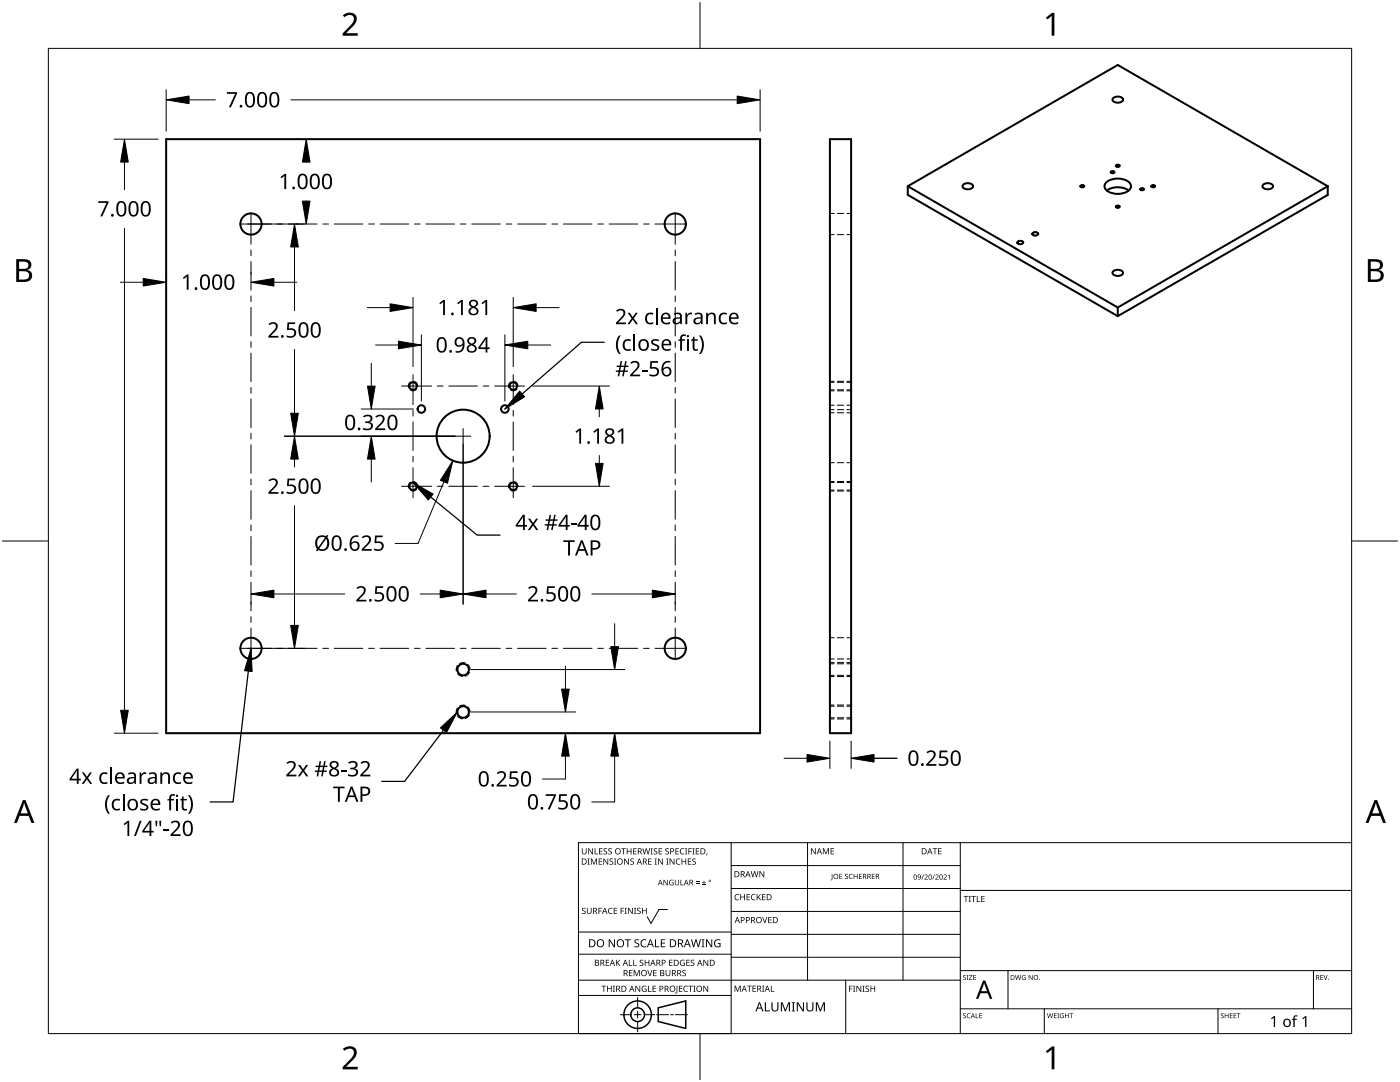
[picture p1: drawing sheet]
<svg xmlns="http://www.w3.org/2000/svg" width="279mm" height="216mm" viewBox="0 0 279 216" stroke-linecap="round" stroke-linejoin="round" font-family="sans-serif">
<g fill="none" stroke="#000" stroke-width=".4">
<path d="M222.1 19.6a1.32 1.32 0 0 1 2 .3 1.22 1.22 0 0 1-2.1 0zM33.2 27.8h118.5v118.5h-118.5zM165.6 27.8h4.3v118.5h-4.3zM181.2 37.2v1.7l41.9 24.2M181.2 37.2l41.9 24.2M181.2 37.2l41.9-24.2 41.9 24.2M192.2 36.9a1.32 1.32 0 0 1 2 .3 1.22 1.22 0 0 1-2.1 0zM215.7 37.1l.3-.2 .3 .2a.33 .33 0 0 1-.3 .3 .33 .33 0 0 1-.3-.3zM220.8 36.4a3.6 3.6 0 0 1 4.8 .4 1.32 1.32 0 0 1-1.2 1.7 3.5 3.5 0 0 1-3.9-.9l-.1-.4zM220.9 38a3.9 3.9 0 0 1 4.4 0M221.7 34.2l.3-.1 .4 .1a.33 .33 0 0 1-.4 .4 .33 .33 0 0 1-.3-.4zM222.7 33l.4-.1 .3 .1a.33 .33 0 0 1-.3 .3 .33 .33 0 0 1-.4-.3z"/>
<path d="M227.6 37.6l.3-.1 .4 .1a.33 .33 0 0 1-.4 .4 .33 .33 0 0 1-.3-.4zM229.8 37.1l.3-.2 .4 .2a.33 .33 0 0 1-.4 .3 .33 .33 0 0 1-.3-.3zM252 36.9a1.32 1.32 0 0 1 2.1 .3 1.22 1.22 0 0 1-2.2 0zM265 37.2v1.7l-41.9 24.2M265 37.2l-41.9 24.2M203.1 48.2a.73 .73 0 0 1 1.1 .2 .66 .66 0 0 1-1.2 0zM206.1 46.5a.73 .73 0 0 1 1.1 .2 .66 .66 0 0 1-1.2 0zM222.1 54.2a1.32 1.32 0 0 1 2 .2 1.22 1.22 0 0 1-2.1 0zM222.7 41.1l.4-.1 .3 .1a.33 .33 0 0 1-.3 .4 .33 .33 0 0 1-.4-.4zM223.1 61.4v1.7"/>
<circle cx="50.1" cy="44.7" r="2.12"/>
<circle cx="134.8" cy="44.7" r="2.12"/>
<circle cx="82.4" cy="77" r=".75"/>
<circle cx="102.4" cy="77" r=".75"/>
<circle cx="82.4" cy="97" r=".75"/>
<circle cx="84.1" cy="81.6" r=".75"/>
<circle cx="92.4" cy="87" r="5.3"/>
<circle cx="100.8" cy="81.6" r=".75"/>
<circle cx="102.4" cy="97" r=".75"/>
<circle cx="50.1" cy="129.4" r="2.12"/>
<circle cx="92.4" cy="133.6" r="1.15"/>
<circle cx="134.8" cy="129.4" r="2.12"/>
<circle cx="92.4" cy="142.1" r="1.15"/>
</g>
<g fill="none" stroke="#000" stroke-width=".2">
<path d="M82 76.2a.95 .95 0 0 0-.5 1.2M82.6 76.1a.95 .95 0 0 1 .8 .9M83.2 77.6a.95 .95 0 0 1-1.2 .3M102 76.2a.95 .95 0 0 0-.5 1.2M102.6 76.1a.95 .95 0 0 1 .8 .9M103.2 77.6a.95 .95 0 0 1-1.2 .3M82 96.2a.95 .95 0 0 0-.5 1.2M82.6 96.1a.95 .95 0 0 1 .8 .9M83.2 97.6a.95 .95 0 0 1-1.2 .3M102 96.2a.95 .95 0 0 0-.5 1.2M102.6 96.1a.95 .95 0 0 1 .8 .9M103.2 97.6a.95 .95 0 0 1-1.2 .3"/>
<path d="M91.3 132.8l-.2 .5v.6M91.3 134.4l.4 .4 .6 .2M92.9 132.3l-.6-.1-.6 .2M93.4 132.6l.3 .4 .1 .6M93.7 134.2l-.3 .4-.5 .3M91.3 141.3l-.2 .5v.6M91.3 142.9l.4 .4 .6 .1M92.9 140.7h-.6l-.6 .2M93.4 141l.3 .5 .1 .6M93.7 142.6l-.3 .5-.5 .3"/>
</g>
<g fill="none" stroke="#000" stroke-width=".2">
<path d="M165.6 42.6h.9M165.6 46.8h.9M167.1 42.6h1.3M167.1 46.8h1.3M169 42.6h.9M169 46.8h.9M165.6 76.3h.9M165.6 77.8h.9M167.1 76.3h1.3M167.1 77.8h1.3M169 76.3h.9M169 77.8h.9"/>
<path d="M165.6 96.3h.9M165.6 97.8h.9M165.6 80.9h.9M165.6 82.4h.9M165.6 81.7h.9M165.6 92.3h.9M167.1 96.3h1.3M167.1 97.8h1.3M167.1 80.9h1.3M167.1 82.4h1.3M167.1 81.7h1.3M167.1 92.3h1.3"/>
<path d="M169 96.3h.9M169 97.8h.9M169 80.9h.9M169 82.4h.9M169 81.7h.9M169 92.3h.9M165.6 132.4h.9M165.6 134.8h.9M165.6 127.3h.9M165.6 131.5h.9M167.1 132.4h1.3M167.1 134.8h1.3"/>
<path d="M167.1 127.3h1.3M167.1 131.5h1.3M169 132.4h.9M169 134.8h.9M169 127.3h.9M169 131.5h.9M165.6 140.9h.9M165.6 143.2h.9M167.1 140.9h1.3M167.1 143.2h1.3M169 140.9h.9M169 143.2h.9"/>
</g>
<g fill="none" stroke="#000" stroke-width=".2">
<path d="M165.6 76.1h.9M165.6 78h.9M167.1 76.1h1.3M167.1 78h1.3M169 76.1h.9M169 78h.9M165.6 96.1h.9M165.6 98h.9M167.1 96.1h1.3M167.1 98h1.3M169 96.1h.9M169 98h.9"/>
<path d="M165.6 132.2h.9M165.6 135h.9M167.1 132.2h1.3M167.1 135h1.3M169 132.2h.9M169 135h.9M165.6 140.7h.9M165.6 143.5h.9M167.1 140.7h1.3M167.1 143.5h1.3M169 140.7h.9M169 143.5h.9"/>
</g>
<path d="M215.5 37.2l.3 .2h.4M215.8 36.9h.4l.3 .3M222.6 33.1l.2 .2h.5M222.8 32.8h.5l.2 .3M229.7 37.2l.2 .2h.5M229.9 36.9h.5l.2 .3M202.9 48.4a.77 .77 0 0 0 1.1 .3M203.3 48h.1a.73 .73 0 0 1 .9 .4M205.9 46.7a.77 .77 0 0 0 1.1 .3M206.3 46.3h.1a.73 .73 0 0 1 .9 .4M222.6 41.2l.2 .3h.5M222.8 41h.5l.2 .2" fill="none" stroke="#000" stroke-width=".2"/>
<path d="M9.7 9.7h260v196.5h-260z" fill="none" stroke="#000" stroke-width=".2"/>
<path d="M139.7 .5v9.2M.5 108h9.2M269.7 108h9.2M139.7 206.2v9.2" fill="none" stroke="#000" stroke-width=".2"/>
<g fill="#000">
<path d="M68.4 3.1a1.64 1.64 0 0 1 2.8 .4 2.52 2.52 0 0 1-1.2 2.2l-.9 .9h2.3v.5h-3v-.4l1.2-1.2a1.95 1.95 0 0 0 .9-2.2 1.23 1.23 0 0 0-1.8 .1zM208.7 3.5l1.3-.9h.4v4.5h-.5v-4l-.9 .8zM68.4 209.3a1.64 1.64 0 0 1 2.8 .4 2.52 2.52 0 0 1-1.2 2.2l-.9 1h2.3v.5h-3v-.5l1.2-1.2a1.95 1.95 0 0 0 .9-2.1 1.23 1.23 0 0 0-1.8 .1zM208.7 209.8l1.3-1h.4v4.6h-.5v-4l-.9 .7z"/>
<path d="M3.2 51.7h1.3a1.28 1.28 0 0 1 1.7 1.3 1.04 1.04 0 0 1-.8 .9 1.23 1.23 0 0 1 1 1.5 1.23 1.23 0 0 1-1.6 .9h-1.6zM3.8 54.1v1.7h.9a.86 .86 0 0 0 1.1-.9 .86 .86 0 0 0-1.1-.8zM3.8 52.2v1.4h.8a.78 .78 0 0 0 1.1-.7 .78 .78 0 0 0-1.1-.7z"/>
<path d="M273 51.7h1.3a1.28 1.28 0 0 1 1.7 1.3 1.04 1.04 0 0 1-.9 .9 1.23 1.23 0 0 1 1 1.5 1.23 1.23 0 0 1-1.5 .9h-1.6zM273.6 54.1v1.7h.9a.86 .86 0 0 0 1.1-.9 .86 .86 0 0 0-1.2-.8zM273.6 52.2v1.4h.8a.78 .78 0 0 0 1-.7 .78 .78 0 0 0-1.1-.7z"/>
<path d="M4.6 159.6h.5l1.8 4.6h-.6l-.6-1.4h-1.8l-.5 1.4h-.6zM4.8 160.2l-.7 2.1h1.4z"/>
<path d="M274.3 159.6h.5l1.8 4.6h-.6l-.5-1.4h-1.8l-.6 1.4h-.6zM274.6 160.2l-.7 2.1h1.4z"/>
</g>
<g fill="none" stroke="#000" stroke-width=".2">
<path d="M145.9 168.1v38.1h-30.5v-38.1h154.3M145.9 172.7h45.7M145.9 177.3h45.7M161.2 168.1v27.5M180.2 168.1v27.5M191.6 168.1v38.1M191.6 177.7h78.1M115.4 198.6h30.5M115.4 195.6h76.2M115.4 190.4h30.5M115.4 186h30.5M127.3 199v2.1"/>
<path d="M133.2 181.5h-1.7l-1.6 2.8-.7-1.4M145.9 181.9h45.7M145.9 186.4h45.7M145.9 191h45.7M168.8 195.6v10.6M191.6 193.7h78.1M201.2 193.7v7.6M262.1 193.7v7.6M123.8 202.5h2.1M126.6 202.5h1.3M127.3 201.8v1.4M127.3 203.8v2.1"/>
<path d="M128.6 202.5h2.1M131 202.5h2.4M133.8 202.5h.6M134.8 202.5h2.4M191.6 201.3h78.1M208.4 201.3v4.9M243.1 201.3v4.9"/>
</g>
<g fill="#000">
<path d="M116.1 169.3h.2v.8a.32 .32 0 0 0 .3 .3 .32 .32 0 0 0 .3-.3v-.8h.2v.8a.47 .47 0 0 1-.5 .4 .47 .47 0 0 1-.5-.5zM117.3 171.3h.4l-.1 .1v1l.1 .1h-.4l.1-.1v-1zM117.4 169.3h.2l.6 1v-1h.1v1.2h-.1l-.7-1v1h-.1zM117.9 171.3h.3l.3 1 .4-1h.2v1.2h-.1v-1l-.4 1h-.1l-.4-1v1h-.2zM118.7 169.3h.1v1h.6v.2h-.7zM119.5 171.3h.7v.1h-.6v.4h.5v.2h-.5v.4h.6v.1h-.7zM119.6 169.3h.6v.1h-.5v.4h.5v.1h-.5v.4h.5v.2h-.6zM120.5 169.4l.4-.1h.3l-.1 .1a.25 .25 0 0 0-.4-.1 .25 .25 0 0 0 0 .4 .4 .4 0 0 1 .5 .3 .4 .4 0 0 1-.3 .5 .4 .4 0 0 1-.5-.2h.2a.27 .27 0 0 0 .4-.1 .27 .27 0 0 0-.3-.3l-.2-.2zM120.4 171.3h.2l.6 1v-1h.2v1.2h-.2l-.6-1v1h-.2zM121.4 169.4l.5-.1h.2v.1a.25 .25 0 0 0-.4-.1 .25 .25 0 0 0 0 .4 .4 .4 0 0 1 .4 .3 .4 .4 0 0 1-.2 .5 .4 .4 0 0 1-.5-.2h.1a.27 .27 0 0 0 .5-.1 .27 .27 0 0 0-.4-.3l-.2-.2zM121.7 171.4l.4-.1 .3 .1-.1 .1a.25 .25 0 0 0-.4-.1 .25 .25 0 0 0 0 .4 .4 .4 0 0 1 .5 .3 .4 .4 0 0 1-.3 .5 .4 .4 0 0 1-.5-.3l.2 .1a.27 .27 0 0 0 .4-.2 .27 .27 0 0 0-.3-.3l-.2-.2zM122.5 171.3h.5l-.2 .1v1l.2 .1h-.5l.2-.1v-1z"/>
<path d="M124 169.3h.9v.1h-.4v1.1h-.1v-1.1h-.4zM124.6 171.3h.1l.7 1v-1h.1v1.2h-.2l-.6-1v1h-.1zM125.1 169.3h.1v.5h.7v-.5h.1v1.2h-.1v-.6h-.7v.6h-.1zM125.8 171.4l.5-.1 .2 .1v.1a.25 .25 0 0 0-.4-.1 .25 .25 0 0 0 0 .4 .4 .4 0 0 1 .4 .3 .4 .4 0 0 1-.2 .5 .4 .4 0 0 1-.5-.3l.1 .1a.27 .27 0 0 0 .5-.2 .27 .27 0 0 0-.4-.3l-.2-.2zM126.4 169.3h.6v.1h-.5v.4h.5v.1h-.5v.4h.5v.2h-.6zM128.2 169.3h.2l.2 1 .3-1h.2l.2 1 .3-1h.1l-.3 1.2h-.1l-.3-1.1-.3 1.1h-.2zM129.4 171.3h.6v.1h-.5v.4h.5v.2h-.5v.4h.5v.1h-.6zM129.8 169.3h.5l-.2 .1v1l.2 .1h-.5l.2-.1v-1zM130.7 171.3h.4l-.1 .1v1l.1 .1h-.4l.1-.1v-1zM130.5 169.4l.4-.1h.3l-.1 .1a.25 .25 0 0 0-.4-.1 .25 .25 0 0 0 0 .4 .4 .4 0 0 1 .5 .3 .4 .4 0 0 1-.3 .5 .4 .4 0 0 1-.5-.2h.2a.27 .27 0 0 0 .4-.1 .27 .27 0 0 0-.3-.3l-.2-.2zM131.4 169.3h.7v.1h-.5v.4h.5v.1h-.5v.4h.5v.2h-.7zM131.3 171.3h.2l.7 1-.1-1h.2v1.2h-.2l-.6-1v1h-.2z"/>
<path d="M132.4 175.6h.2l.6 .9v-.9h.1v1h-.2l-.6-.9v.9h-.1zM133 171.3h.4l-.1 .1v1l.1 .1h-.4l.1-.1v-1zM132.8 169.4l.4-.1h.3l-.1 .1a.25 .25 0 0 0-.3-.1 .25 .25 0 0 0 0 .4 .4 .4 0 0 1 .4 .3 .4 .4 0 0 1-.3 .5 .4 .4 0 0 1-.4-.2h.1a.27 .27 0 0 0 .5-.1 .27 .27 0 0 0-.4-.3l-.2-.2zM133.7 175.7l.5-.2 .2 .1v.1a.45 .45 0 0 0-.7 .4 .45 .45 0 0 0 .6 .4v-.3h-.2v-.1h.3v.5a.6 .6 0 0 1-.8-.1 .6 .6 0 0 1 .1-.8zM133.6 171.3h.2l.7 1v-1h.1v1.2h-.2l-.6-1v1h-.2zM135 171.5l.5-.2 .3 .1-.1 .1a.49 .49 0 0 0-.7 .4 .49 .49 0 0 0 .7 .5 .52 .52 0 0 1-.6 0 .52 .52 0 0 1-.2-.6zM134.8 169.3h.7v.1h-.6v.4h.5v.1h-.5v.4h.6v.2h-.7zM134.7 175.6h.1v.7a.28 .28 0 0 0 .3 .2 .28 .28 0 0 0 .3-.2v-.7h.1v.7a.42 .42 0 0 1-.4 .4 .42 .42 0 0 1-.4-.4zM135.8 175.6h.1v.9h.5v.1h-.6zM135.8 169.4l.5-.2 .3 .1-.1 .1a.49 .49 0 0 0-.7 .5 .49 .49 0 0 0 .8 .4 .52 .52 0 0 1-.7 .1 .52 .52 0 0 1-.2-.6zM136 171.3h.2v.5h.6v-.5h.1v1.2h-.1v-.5h-.6v.5h-.2zM136.7 169.3h.5l-.2 .1v1l.2 .1h-.5l.2-.1v-1z"/>
<path d="M137.4 169.3h.7v.1h-.6v.4h.5v.2h-.5v.5h-.1zM137.3 171.3h.6v.1h-.5v.4h.5v.2h-.5v.4h.5v.1h-.6zM138.2 169.3h.4l-.1 .1v1l.1 .1h-.4l.1-.1v-1zM138.9 176.2h.7v.1h-.7zM138.9 175.9h.7v.1h-.7zM138.2 171.4l.4-.1 .3 .1-.1 .1a.25 .25 0 0 0-.4-.1 .25 .25 0 0 0 0 .4 .4 .4 0 0 1 .5 .3 .4 .4 0 0 1-.3 .5 .4 .4 0 0 1-.5-.3l.2 .1a.27 .27 0 0 0 .4-.2 .27 .27 0 0 0-.3-.3l-.2-.2zM138.9 169.3h.6v.1h-.5v.4h.5v.1h-.5v.4h.5v.2h-.6zM140.1 176.5h.8v.1h-.8zM140.4 175.7h.2v.3h.3v.2h-.3v.3h-.2v-.3h-.3v-.2h.3zM141 170.3h.2l-.3 .4zM146.8 178.6l.4-.2 .3 .1v.1a.49 .49 0 0 0-.7 .4 .49 .49 0 0 0 .7 .5 .52 .52 0 0 1-.7 0 .52 .52 0 0 1-.2-.6zM147.7 178.4h.2v.5h.6v-.5h.2v1.2h-.2v-.5h-.6v.5h-.2z"/>
<path d="M149 178.4h.7v.1h-.5v.4h.4v.2h-.4v.4h.5v.1h-.7zM150 178.6l.5-.2 .3 .1-.1 .1a.49 .49 0 0 0-.7 .4 .49 .49 0 0 0 .8 .5 .52 .52 0 0 1-.7 0 .52 .52 0 0 1-.2-.6zM149.8 173.8h.2l.2 1.1 .3-1.1h.2l.3 1.1 .2-1.1h.2l-.3 1.2h-.2l-.3-1-.3 1h-.1zM151 178.4h.2v.6l.5-.6h.2l-.5 .5 .5 .7h-.2l-.4-.6-.1 .6h-.2zM151.6 173.8h.1l.7 1v-1h.1v1.2h-.2l-.6-1v1h-.1zM152.1 178.4h.7v.1h-.6v.4h.5v.2h-.5v.4h.6v.1h-.7zM161.8 169.3h.2l.7 1v-1h.1v1.2h-.2l-.6-1v1h-.2zM164.2 169.3h.2l.4 .9 .4-.9h.2v1.2h-.1v-1.1l-.4 1.1h-.1l-.4-1.1v1.1h-.2zM166 174.4h.1v1l-.3 .3v-.2l.2-.1zM165.8 169.3h.6v.1h-.5v.4h.5v.1h-.5v.4h.5v.2h-.6zM167.5 174.4h.6v.1h-.5v.3h.5v.1h-.5v.4h.5v.1h-.6zM168.7 174.5l.3-.1h.2v.1a.24 .24 0 0 0-.3-.1 .24 .24 0 0 0-.1 .3 .24 .24 0 0 0 .3 .2 .33 .33 0 0 1 .1 .5 .33 .33 0 0 1-.5 0v-.1a.26 .26 0 0 0 .3 0 .26 .26 0 0 0 .1-.3 .26 .26 0 0 0-.3-.1z"/>
<path d="M169.5 174.5l.4-.1h.3l-.1 .1a.41 .41 0 0 0-.6 .4 .41 .41 0 0 0 .6 .3 .48 .48 0 0 1-.7 0 .48 .48 0 0 1 .1-.7zM170.4 174.4h.1v.4h.5v-.4h.1v1h-.1v-.5h-.5v.5h-.1zM171.4 174.4h.6v.1h-.4v.3h.4v.1h-.4v.4h.4v.1h-.6zM174 174.4h.6v.1h-.5v.3h.4v.1h-.4v.4h.5v.1h-.6zM184.3 174.5h.1l-.4 1h-.1zM184.5 174.6a.37 .37 0 0 1 .6 0 .37 .37 0 0 1-.2 .6l-.3 .2h.6v.1h-.7l.3-.4a.27 .27 0 0 0 .2-.3 .27 .27 0 0 0-.3-.2zM186.4 174.5h.2l-.4 1h-.1zM186.1 169.3h.9v.1h-.3v1.1h-.2v-1.1h-.4zM186.7 174.6a.37 .37 0 0 1 .6 0 .37 .37 0 0 1-.3 .6l-.2 .2h.5v.1h-.6l.2-.4a.27 .27 0 0 0 .3-.3 .27 .27 0 0 0-.4-.2zM187.2 169.3h.7v.1h-.5v.4h.5v.1h-.5v.4h.5v.2h-.7zM188.3 174.6a.37 .37 0 0 1 .6 0 .37 .37 0 0 1-.2 .6l-.3 .2h.6v.1h-.7l.3-.4a.27 .27 0 0 0 .2-.3 .27 .27 0 0 0-.3-.2zM189.2 174.7l.3-.2v1h-.1v-.9l-.2 .2z"/>
<path d="M192.3 178.8h.9v.1h-.3v1.1h-.2v-1.1h-.4zM193.3 178.8h.5l-.2 .1v1l.2 .1h-.5l.2-.1v-1zM193.8 178.8h1v.1h-.4v1.1h-.2v-1.1h-.4zM194.9 178.8h.2v1.1h.5v.1h-.7zM195.8 178.8h.7v.1h-.5v.4h.5v.1h-.5v.5h.5v.1h-.7zM116.2 181.3l.4-.2 .3 .1-.1 .1a.25 .25 0 0 0-.4-.1 .25 .25 0 0 0 0 .4 .4 .4 0 0 1 .5 .3 .4 .4 0 0 1-.3 .5 .4 .4 0 0 1-.5-.2h.2a.27 .27 0 0 0 .4-.1 .27 .27 0 0 0-.3-.3l-.2-.2zM117.1 181.1h.2v.8a.32 .32 0 0 0 .3 .3 .32 .32 0 0 0 .3-.3v-.8h.2v.8a.47 .47 0 0 1-.5 .5 .47 .47 0 0 1-.5-.5zM119.4 181.1h.7v.2h-.5v.4h.5v.1h-.5v.6h-.2zM120 196.7h1v.1h-.4v1.1h-.2v-1.1h-.4zM120.9 191.5h.7v.1h-.6v.4h.5v.2h-.5v.4h.6v.1h-.7zM121.5 181.3l.4-.2 .4 .1-.1 .1a.49 .49 0 0 0-.7 .5 .49 .49 0 0 0 .7 .4 .52 .52 0 0 1-.6 .1 .52 .52 0 0 1-.3-.6zM121.1 196.7h.2v.5h.6v-.5h.2v1.2h-.2v-.6h-.6v.6h-.2z"/>
<path d="M121.5 187.4h.2l.9 1.3v-1.3h.1v1.6h-.2l-.8-1.3v1.3h-.2zM122.3 196.7h.4l-.1 .1v1l.1 .1h-.4l.2-.1v-1zM122.5 181.1h.7v.2h-.6v.4h.5v.1h-.5v.4h.6v.2h-.7zM122.9 191.5h.2v.6l.5-.6h.2l-.5 .5 .5 .7h-.2l-.4-.6-.1 .6h-.2zM123.9 181.1h.6v.2h-.5v.4h.5v.1h-.5v.6h-.1zM124.7 181.1h.4l-.2 .2v.9l.2 .2h-.4l.1-.2v-.9zM124.7 187.4h1.2v.2h-.5v1.4h-.2v-1.4h-.5zM125.5 191.5h.2v1.1h.5v.1h-.7zM125.5 193.6h.7v.1h-.5v.4h.5v.1h-.5v.4h.5v.2h-.7zM125.3 181.1h.2l.7 1.1-.1-1.1h.2v1.3h-.2l-.6-1v1h-.2zM126.4 191.5h.1v1.1h.6v.1h-.7zM126.5 181.1h.5l-.2 .2v.9l.2 .2h-.5l.2-.2v-.9z"/>
<path d="M126.5 193.6h.2l.4 1 .4-1h.2v1.2h-.2v-1.1l-.4 1.1h-.1l-.4-1.1v1.1h-.1zM126.7 187.6l.3-.2 .6 .1-.2 .1a.33 .33 0 0 0-.6 .2 .33 .33 0 0 0 .4 .4 .47 .47 0 0 1 .4 .6 .47 .47 0 0 1-.7 .2h-.3v-.2h.2a.35 .35 0 0 0 .6-.2 .35 .35 0 0 0-.5-.4l-.3-.2zM126.8 196.7h.2l.6 1v-1h.2v1.2h-.2l-.7-1 .1 1h-.2zM127.2 181.3l.4-.2 .3 .1-.1 .1a.25 .25 0 0 0-.4-.1 .25 .25 0 0 0 0 .4 .4 .4 0 0 1 .5 .3 .4 .4 0 0 1-.3 .5 .4 .4 0 0 1-.5-.2h.2a.27 .27 0 0 0 .4-.1 .27 .27 0 0 0-.3-.3l-.2-.2zM127.7 191.6l.4-.1 .3 .1-.1 .1a.25 .25 0 0 0-.3-.1 .25 .25 0 0 0 0 .4 .4 .4 0 0 1 .4 .3 .4 .4 0 0 1-.3 .5 .4 .4 0 0 1-.4-.3l.1 .1a.27 .27 0 0 0 .5-.2 .27 .27 0 0 0-.4-.3l-.2-.2zM128 187.6l.6-.2 .4 .1-.1 .2a.63 .63 0 0 0-.9 .5 .63 .63 0 0 0 1 .6v.2a.83 .83 0 0 1-1.1-.3 .83 .83 0 0 1 .1-1.1zM128.2 196.8l.6-.1 .2 .1v.1a.5 .5 0 0 0-.8 .4 .5 .5 0 0 0 .7 .5v-.4h-.3v-.1h.4v.6a.66 .66 0 0 1-.8-.2 .66 .66 0 0 1 0-.9zM128.1 181.1h.2v.6h.6v-.6h.2v1.3h-.2v-.6h-.6v.6h-.2zM129.2 193.6h.1l.4 1 .3-1h.2l-.4 1.2h-.2zM129.3 196.7h.2v1.1h.5v.1h-.7zM128.7 191.5h.1v.5h.6v-.5h.2v1.2h-.2v-.5h-.6v.5h-.1zM130.7 187.4h.2v1.4h.7v.2h-.9z"/>
<path d="M130.2 196.7h.7v.1h-.5v.4h.5v.1h-.5v.5h.5v.1h-.7zM130.4 193.6h.6v.1h-.5v.4h.5v.1h-.5v.4h.5v.2h-.6zM131.9 187.4h.9v.2h-.7v.5h.6v.2h-.6v.5h.7v.2h-.9zM132.8 193.6h.2v.7a.32 .32 0 0 0 .3 .4 .32 .32 0 0 0 .3-.4v-.7h.2v.7a.47 .47 0 0 1-.5 .5 .47 .47 0 0 1-.5-.5zM133.5 191.5h.7v.1h-.5v.4h.5v.2h-.5v.4h.5v.1h-.7zM135 196.7h.2v1.3l-.1 .2h-.3l-.1-.1 .3-.2zM135.5 196.7h.7v.1h-.5v.4h.4v.1h-.4v.5h.5v.1h-.7zM135.8 191.7l.5-.2 .4 .1-.1 .1a.5 .5 0 0 0-.8 .4 .5 .5 0 0 0 .7 .5v-.4h-.2v-.1h.4v.6a.66 .66 0 0 1-.9-.1 .66 .66 0 0 1 0-.9zM136.2 193.7l.4-.2 .3 .1-.1 .1a.25 .25 0 0 0-.4-.1 .25 .25 0 0 0 0 .4 .4 .4 0 0 1 .5 .3 .4 .4 0 0 1-.3 .5 .4 .4 0 0 1-.5-.2h.2a.27 .27 0 0 0 .5-.1 .27 .27 0 0 0-.4-.3l-.2-.2zM136.5 196.8l.5-.1 .3 .1-.1 .1a.49 .49 0 0 0-.7 .4 .49 .49 0 0 0 .8 .4 .52 .52 0 0 1-.7 .1 .52 .52 0 0 1-.2-.6zM137 191.5h.6v.1h-.5v.4h.5v.2h-.5v.4h.5v.1h-.6zM137.4 196.7h.9v.1h-.4v1.1h-.1v-1.1h-.4z"/>
<path d="M137.9 191.6l.4-.1 .3 .1-.1 .1a.25 .25 0 0 0-.4-.1 .25 .25 0 0 0 0 .4 .4 .4 0 0 1 .5 .3 .4 .4 0 0 1-.3 .5 .4 .4 0 0 1-.5-.3l.2 .1a.27 .27 0 0 0 .4-.2 .27 .27 0 0 0-.3-.3l-.2-.2zM138.4 196.7h.4l-.1 .1v1l.1 .1h-.4l.1-.1v-1zM137.9 187.4h.2l.3 1.4 .4-1.4h.2l.4 1.4 .3-1.4h.2l-.4 1.6h-.2l-.4-1.3-.4 1.3h-.2zM140 187.4h.6l-.2 .2v1.3l.2 .1h-.6l.2-.1v-1.3zM140.4 196.7h.1l.7 1v-1h.1v1.2h-.1l-.7-1v1h-.1zM140.4 191.5h.2l.6 1v-1h.1v1.2h-.1l-.7-1v1h-.1zM140.9 187.4h.2l.9 1.3v-1.3h.1v1.6h-.2l-.8-1.3v1.3h-.2zM142.7 187.6l.7-.2 .4 .1-.1 .2a.65 .65 0 0 0-1 .5 .65 .65 0 0 0 .9 .6v-.4h-.3v-.2h.5v.7a.86 .86 0 0 1-1.1-.1 .86 .86 0 0 1 0-1.2zM146.6 196.7h.2l.4 1 .4-1h.2v1.2h-.1v-1.1l-.4 1.1h-.2l-.4-1.1v1.1h-.1zM149.1 196.7h.9v.1h-.4v1.1h-.1v-1.1h-.4zM150.2 196.7h.7v.1h-.6v.4h.5v.1h-.5v.5h.6v.1h-.7zM152.1 183h.2l.3 1 .4-1h.1l-.4 1.2h-.1z"/>
<path d="M152.1 196.7h.4l-.1 .1v1l.1 .1h-.4l.1-.1v-1zM153.8 196.7h.2v1.1h.5v.1h-.7zM153.3 183h.7v.1h-.5v.4h.5v.1h-.5v.5h.5v.1h-.7zM154 200h.2v1.2a.47 .47 0 0 0 .5 .4 .47 .47 0 0 0 .4-.4v-1.2h.3v1.2a.7 .7 0 0 1-.7 .6 .7 .7 0 0 1-.7-.6zM160.9 200h.3v1.2a.47 .47 0 0 0 .4 .4 .47 .47 0 0 0 .5-.4v-1.2h.2v1.2a.7 .7 0 0 1-.7 .6 .7 .7 0 0 1-.7-.6zM169.5 196.7h.6v.1h-.5v.5h.5v.1h-.5v.5h-.1zM170.2 196.7h.5l-.2 .1v1l.2 .1h-.5l.2-.1v-1zM170.9 196.7h.2l.6 1v-1h.2v1.2h-.2l-.6-1v1h-.2zM172.1 196.7h.5l-.2 .1v1l.2 .1h-.5l.2-.1v-1zM172.8 196.8l.4-.1h.2v.2a.25 .25 0 0 0-.4-.1 .25 .25 0 0 0 0 .4 .4 .4 0 0 1 .5 .3 .4 .4 0 0 1-.3 .4 .4 .4 0 0 1-.5-.2l.2 .1a.27 .27 0 0 0 .4-.2 .27 .27 0 0 0-.3-.3l-.3-.2zM173.7 196.7h.2v.5h.6v-.5h.2v1.2h-.2v-.6h-.6v.6h-.2zM192.2 194.7l.4-.1h.2l-.1 .1a.24 .24 0 0 0-.3 0 .24 .24 0 0 0-.1 .3 .24 .24 0 0 0 .4 .1 .31 .31 0 0 1 0 .4 .31 .31 0 0 1-.5-.1 .24 .24 0 0 0 .3 .1 .24 .24 0 0 0 .1-.3l-.4-.3z"/>
<path d="M192.9 194.6h.4l-.1 .1v.7l.1 .1h-.4l.1-.1v-.7zM193.4 194.6h.6l-.5 .8h.6v.1h-.7l.5-.8h-.5zM194.2 194.6h.6v.1h-.4v.3h.4v.1h-.4v.3h.4v.1h-.6zM202.6 194.6h.1l.2 .8 .2-.8h.2l.2 .8 .2-.8h.1l-.2 .9h-.2l-.2-.8-.2 .8h-.2zM204 194.7l.4-.1h.3l-.1 .1a.4 .4 0 0 0-.6 .4 .4 .4 0 0 0 .6 .3v-.3l-.2-.1h.3v.5a.53 .53 0 0 1-.7-.1 .53 .53 0 0 1 0-.7zM205.3 194.6h.1l.6 .8v-.8h.1v.9h-.2l-.5-.8v.8h-.1zM263.5 194.6h.6v.1h-.5v.3h.4v.1h-.4v.3h.5v.1h-.6zM264.1 194.6h.2l.2 .8 .3-.8h.2l-.4 .9h-.1zM152.6 200h.3v1.6h.8v.2h-1.1zM155.8 200h.4l.5 1.5 .6-1.5h.4v1.8h-.3v-1.6l-.6 1.6h-.2l-.6-1.6v1.6h-.2zM158 200h.7v.1l-.3 .1v1.4l.3 .1v.1h-.7v-.1l.2-.1v-1.4l-.2-.1zM159 200h.3l1 1.5-.1-1.5h.3v1.8h-.3l-1-1.5v1.5h-.2z"/>
<path d="M162.8 200h.4l.5 1.5 .6-1.5h.3v1.8h-.2v-1.6l-.6 1.6h-.2l-.6-1.6v1.6h-.2zM192.2 202.3l.4-.1h.2l-.1 .1a.24 .24 0 0 0-.3 0 .24 .24 0 0 0-.1 .3 .24 .24 0 0 0 .4 .1 .31 .31 0 0 1 0 .5 .31 .31 0 0 1-.5-.2 .24 .24 0 0 0 .3 .1 .24 .24 0 0 0 .1-.3l-.4-.2zM193.1 202.3l.3-.1h.3l-.1 .1a.39 .39 0 0 0-.5 .4 .39 .39 0 0 0 .5 .3 .46 .46 0 0 1-.6 0 .46 .46 0 0 1 .1-.7zM194.7 202.2h.1v.8h.5v.2h-.6zM195.4 202.2h.6v.1h-.4v.3h.4v.1h-.4v.4h.4v.1h-.6zM209 202.2h.1l.2 .8 .2-.8h.1l.3 .8 .2-.8h.1l-.3 1h-.1l-.2-.9-.3 .9h-.1zM210.3 202.2h.6v.1h-.4v.3h.3v.1h-.3v.4h.4v.1h-.6zM211 202.2h.4l-.2 .1v.8l.2 .1h-.4l.1-.1v-.8zM211.6 202.3l.7-.1-.1 .1a.4 .4 0 0 0-.6 .4 .4 .4 0 0 0 .6 .3v-.2l-.2-.2h.3v.5a.53 .53 0 0 1-.7-.1 .53 .53 0 0 1 0-.7zM212.5 202.2h.2v.4h.5v-.4h.1v1h-.1v-.5h-.5v.5h-.2zM213.4 202.2h.8v.1h-.3v.9h-.2v-.9h-.3zM243.7 202.3l.3-.1h.2v.1a.24 .24 0 0 0-.3 0 .24 .24 0 0 0-.1 .3 .24 .24 0 0 0 .3 .1 .31 .31 0 0 1 0 .5 .31 .31 0 0 1-.5-.2 .24 .24 0 0 0 .4 .1 .24 .24 0 0 0 0-.3l-.3-.2z"/>
<path d="M244.4 202.2h.2v.4h.5v-.4h.1v1h-.1v-.5h-.5v.5h-.2zM245.4 202.2h.6v.1h-.4v.3h.4v.1h-.4v.4h.4v.1h-.6zM246.2 202.2h.5v.1h-.4v.3h.4v.1h-.4v.4h.4v.1h-.5zM246.8 202.2h.8v.1h-.3v.9h-.2v-.9h-.3zM253.7 203.2l.6-.5h.2v2.2h-.3v-1.9l-.4 .4zM258.2 202.7l.3-.1h.5l-.1 .3-.4-.1-.1 .2v.3h.4v.2h-.4v1.4h-.3v-1.4h-.3l.3-.2zM259.9 203.2l.6-.5h.2v2.2h-.2v-1.9l-.5 .4z"/>
<path d="M116.1 171.3h.4a.61 .61 0 0 1 .6 .6 .61 .61 0 0 1-.6 .6h-.4zM116.3 171.4v1h.1a.48 .48 0 0 0 .5-.5 .48 .48 0 0 0-.4-.5z"/>
<path d="M122.7 169.9a.61 .61 0 0 1 1.2 0 .61 .61 0 0 1-1.2 0zM122.9 169.9a.45 .45 0 0 0 .9 0 .45 .45 0 0 0-.9 0z"/>
<path d="M123.1 171.9a.61 .61 0 0 1 1.2 0 .61 .61 0 0 1-1.2 0zM123.3 171.9a.45 .45 0 0 0 .9 0 .45 .45 0 0 0-.9 0z"/>
<path d="M127.3 169.3h.3a.35 .35 0 0 1 .5 .2 .35 .35 0 0 1-.3 .4l.4 .6h-.2l-.3-.5h-.3v.5h-.1zM127.4 169.4v.4h.2a.23 .23 0 0 0 .3-.2 .23 .23 0 0 0-.3-.2z"/>
<path d="M127.5 171.3h.2l.4 1.2h-.1l-.2-.4h-.4l-.2 .4h-.1zM127.6 171.5l-.2 .5h.4z"/>
<path d="M128.3 171.3h.3a.35 .35 0 0 1 .5 .2 .35 .35 0 0 1-.3 .5l.4 .5h-.2l-.3-.5h-.2v.5h-.2zM128.5 171.4v.5h.1a.23 .23 0 0 0 .3-.2 .23 .23 0 0 0-.3-.3z"/>
<path d="M131.7 175.5h.1l.5 1.1h-.2l-.1-.3h-.4l-.2 .3h-.1zM131.8 175.7l-.2 .5h.3z"/>
<path d="M133.8 169.3h.3a.41 .41 0 0 1 .4 .5 .41 .41 0 0 1-.6 .2v.5h-.1zM133.9 169.4v.5a.29 .29 0 0 0 .5-.3 .29 .29 0 0 0-.5-.2z"/>
<path d="M136.9 175.5h.1l.4 1.1h-.1l-.1-.3h-.5l-.1 .3h-.1zM137 175.7l-.2 .5h.3z"/>
<path d="M137.6 175.6h.3a.31 .31 0 0 1 .4 .2 .31 .31 0 0 1-.2 .4l.3 .4h-.2l-.3-.4h-.2v.4h-.1zM137.7 175.7v.4h.2a.21 .21 0 0 0 .2-.2 .21 .21 0 0 0-.2-.2z"/>
<path d="M139.8 169.3h.4a.61 .61 0 0 1 .6 .6 .61 .61 0 0 1-.7 .6h-.3zM140 169.4v.9h.1a.48 .48 0 0 0 .5-.4 .48 .48 0 0 0-.4-.5z"/>
<path d="M141.4 175.8a.25 .25 0 0 1 .5 0 .25 .25 0 0 1-.5 0zM141.5 175.8a.15 .15 0 0 0 .3 0 .15 .15 0 0 0-.3 0z"/>
<path d="M146.6 173.8h.4a.61 .61 0 0 1 .6 .6 .61 .61 0 0 1-.7 .6h-.3zM146.7 174v.9h.2a.48 .48 0 0 0 .5-.5 .48 .48 0 0 0-.5-.4z"/>
<path d="M147.8 173.8h.4a.35 .35 0 0 1 .4 .3 .35 .35 0 0 1-.2 .4l.3 .5h-.2l-.3-.5h-.2v.5h-.2zM148 174v.4h.2a.23 .23 0 0 0 .3-.2 .23 .23 0 0 0-.3-.2z"/>
<path d="M149.2 173.8h.1l.5 1.2h-.1l-.2-.3h-.5l-.1 .3h-.2zM149.3 174l-.2 .5h.4z"/>
<path d="M153 178.4h.4a.61 .61 0 0 1 .6 .6 .61 .61 0 0 1-.6 .6h-.4zM153.2 178.5v1h.1a.48 .48 0 0 0 .5-.5 .48 .48 0 0 0-.4-.5z"/>
<path d="M163.4 169.2h.2l.5 1.3h-.2l-.2-.4h-.4l-.2 .4h-.1zM163.5 169.4l-.2 .6h.4z"/>
<path d="M166.3 174.9a.51 .51 0 0 1 1 0 .51 .51 0 0 1-1 0zM166.5 174.9a.38 .38 0 0 0 .7 0 .38 .38 0 0 0-.7 0z"/>
<path d="M172.2 174.4h.3a.29 .29 0 0 1 .4 .2 .29 .29 0 0 1-.2 .3l.2 .5h-.1l-.3-.4h-.2v.4h-.1zM172.3 174.5v.4h.2a.2 .2 0 0 0 .2-.2 .2 .2 0 0 0-.2-.2z"/>
<path d="M173.1 174.4h.3a.29 .29 0 0 1 .3 .2 .29 .29 0 0 1-.1 .3l.2 .5h-.1l-.3-.4h-.2v.4h-.1zM173.2 174.5v.4h.2a.2 .2 0 0 0 .2-.2 .2 .2 0 0 0-.2-.2z"/>
<path d="M174.8 174.4h.3a.29 .29 0 0 1 .3 .2 .29 .29 0 0 1-.2 .3l.3 .5h-.1l-.3-.4h-.2v.4h-.1zM174.9 174.5v.4h.2a.2 .2 0 0 0 .2-.2 .2 .2 0 0 0-.2-.2z"/>
<path d="M182.5 174.6l.1-.1a.51 .51 0 0 1 .4 .5 .51 .51 0 0 1-.5 .5l-.2-.4zM182.5 174.6v.1a.39 .39 0 0 0-.1 .4 .39 .39 0 0 0 .4 .3 .4 .4 0 0 0 .1-.5 .4 .4 0 0 0-.4-.3z"/>
<path d="M183.2 174.6a.49 .49 0 0 1 .6 .3 .49 .49 0 0 1-.3 .6h-.3v-.1h.4l.1-.4a.32 .32 0 0 1-.5 0 .32 .32 0 0 1 0-.4zM183.3 174.8a.22 .22 0 0 0 .4 0 .22 .22 0 0 0-.4 0z"/>
<path d="M184 169.3h.3a.61 .61 0 0 1 .6 .6 .61 .61 0 0 1-.6 .6h-.3zM184.1 169.4v.9h.2a.48 .48 0 0 0 .5-.4 .48 .48 0 0 0-.5-.5z"/>
<path d="M185.5 169.2h.1l.5 1.3h-.1l-.2-.4h-.5l-.1 .4h-.2zM185.6 169.4l-.2 .6h.4z"/>
<path d="M185.4 174.6l.2-.1a.51 .51 0 0 1 .4 .5 .51 .51 0 0 1-.5 .5l-.2-.4zM185.5 174.6v.1a.39 .39 0 0 0-.1 .4 .39 .39 0 0 0 .4 .3 .4 .4 0 0 0 .1-.5 .4 .4 0 0 0-.4-.3z"/>
<path d="M187.6 174.6l.1-.1a.51 .51 0 0 1 .5 .5 .51 .51 0 0 1-.5 .5l-.2-.4zM187.7 174.6l-.1 .1a.39 .39 0 0 0 0 .4 .39 .39 0 0 0 .3 .3 .4 .4 0 0 0 .2-.5 .4 .4 0 0 0-.4-.3z"/>
<path d="M118.4 181.1h.3a.35 .35 0 0 1 .4 .3 .35 .35 0 0 1-.2 .4l.3 .6h-.1l-.3-.5h-.3v.5h-.1zM118.5 181.3v.4h.2a.23 .23 0 0 0 .3-.2 .23 .23 0 0 0-.3-.2z"/>
<path d="M118.7 191.5h.4a.31 .31 0 0 1 .4 .2 .31 .31 0 0 1-.2 .4 .33 .33 0 0 1 .3 .4 .33 .33 0 0 1-.4 .2h-.5zM118.9 192.2v.4h.2a.23 .23 0 0 0 .3-.2 .23 .23 0 0 0-.3-.2zM118.9 191.6v.4h.2a.21 .21 0 0 0 .3-.2 .21 .21 0 0 0-.3-.2z"/>
<path d="M117.6 187.4h.5a.79 .79 0 0 1 .7 .8 .79 .79 0 0 1-.8 .8h-.4zM117.8 187.6v1.2h.2a.62 .62 0 0 0 .6-.6 .62 .62 0 0 0-.6-.6z"/>
<path d="M119.8 191.5h.4a.35 .35 0 0 1 .4 .3 .35 .35 0 0 1-.2 .4l.3 .5h-.2l-.3-.5h-.2v.5h-.2zM120 191.6v.5h.2a.23 .23 0 0 0 .3-.2 .23 .23 0 0 0-.3-.3z"/>
<path d="M119.3 187.6a.77 .77 0 0 1 1.1 .1 .77 .77 0 0 1-.2 1.1 .77 .77 0 0 1-1-.2l-.1-.6zM119.5 187.7a.63 .63 0 0 0-.2 .8 .63 .63 0 0 0 .8 .3 .63 .63 0 0 0 .2-.9 .63 .63 0 0 0-.8-.2z"/>
<path d="M120.6 181.1h.2l.4 1.3h-.1l-.2-.4h-.4l-.2 .4h-.1zM120.7 181.3l-.2 .6h.4z"/>
<path d="M122.1 191.5h.2l.5 1.2h-.2l-.1-.3h-.5l-.2 .3h-.1zM122.2 191.7l-.2 .5h.4z"/>
<path d="M123 196.7h.3a.35 .35 0 0 1 .4 .2 .35 .35 0 0 1-.2 .5l.3 .5h-.1l-.3-.5h-.3v.5h-.1zM123.1 196.8v.5h.2a.23 .23 0 0 0 .3-.3 .23 .23 0 0 0-.3-.2z"/>
<path d="M123.3 187.6a.77 .77 0 0 1 1.1 .1 .77 .77 0 0 1-.2 1.1 .77 .77 0 0 1-1.1-.2v-.6zM123.5 187.7a.63 .63 0 0 0-.2 .8 .63 .63 0 0 0 .8 .3 .63 .63 0 0 0 .2-.9 .63 .63 0 0 0-.8-.2z"/>
<path d="M124.5 193.6h.3a.35 .35 0 0 1 .4 .2 .35 .35 0 0 1-.2 .4l.3 .6h-.1l-.3-.5h-.3v.5h-.1zM124.6 193.7v.4h.2a.23 .23 0 0 0 .3-.2 .23 .23 0 0 0-.3-.2z"/>
<path d="M124 196.7h.4a.61 .61 0 0 1 .6 .6 .61 .61 0 0 1-.6 .6h-.4zM124.2 196.8v1h.2a.48 .48 0 0 0 .5-.5 .48 .48 0 0 0-.5-.5z"/>
<path d="M124.7 191.5h.2l.4 1.2h-.1l-.2-.3h-.4l-.2 .3h-.1zM124.8 191.7l-.2 .5h.4z"/>
<path d="M126 196.7h.2l.4 1.2h-.1l-.2-.4h-.4l-.2 .4h-.1zM126.1 196.8l-.2 .6h.4z"/>
<path d="M127.9 194.2a.61 .61 0 0 1 1.2 0 .61 .61 0 0 1-1.2 0zM128.1 194.2a.45 .45 0 0 0 .9 0 .45 .45 0 0 0-.9 0z"/>
<path d="M129.7 187.4h.2l.6 1.6h-.2l-.2-.5h-.6l-.2 .5h-.2zM129.8 187.6l-.3 .7h.5z"/>
<path d="M130.2 191.5h.2l.4 1.2h-.1l-.2-.3h-.4l-.2 .3h-.1zM130.3 191.7l-.2 .5h.4z"/>
<path d="M131 191.5h.3a.35 .35 0 0 1 .5 .3 .35 .35 0 0 1-.3 .4l.4 .5h-.2l-.3-.5h-.2v.5h-.2zM131.2 191.6v.5h.1a.23 .23 0 0 0 .3-.2 .23 .23 0 0 0-.3-.3z"/>
<path d="M131.8 193.6h.3a.31 .31 0 0 1 .4 .1 .31 .31 0 0 1-.2 .4 .33 .33 0 0 1 .3 .4 .33 .33 0 0 1-.4 .3h-.4zM131.9 194.2v.4h.3a.23 .23 0 0 0 .2-.2 .23 .23 0 0 0-.3-.2zM131.9 193.7v.4h.2a.21 .21 0 0 0 .3-.2 .21 .21 0 0 0-.3-.2z"/>
<path d="M131.6 196.7h.3a.41 .41 0 0 1 .5 .5 .41 .41 0 0 1-.6 .2v.5h-.2zM131.8 196.8v.5a.29 .29 0 0 0 .4-.2 .29 .29 0 0 0-.4-.3z"/>
<path d="M132.6 196.7h.4a.35 .35 0 0 1 .4 .2 .35 .35 0 0 1-.2 .5l.3 .5h-.2l-.3-.5h-.2v.5h-.2zM132.8 196.8v.5h.2a.23 .23 0 0 0 .3-.3 .23 .23 0 0 0-.3-.2z"/>
<path d="M132.1 191.5h.3a.41 .41 0 0 1 .4 .5 .41 .41 0 0 1-.6 .3v.4h-.1zM132.2 191.6v.5a.29 .29 0 0 0 .5-.2 .29 .29 0 0 0-.5-.3z"/>
<path d="M134.1 193.6h.3a.35 .35 0 0 1 .5 .2 .35 .35 0 0 1-.3 .4l.4 .6h-.2l-.3-.5h-.2v.5h-.2zM134.3 193.7v.4h.1a.23 .23 0 0 0 .3-.2 .23 .23 0 0 0-.3-.2z"/>
<path d="M133.6 197.3a.61 .61 0 0 1 1.2 0 .61 .61 0 0 1-1.2 0zM133.8 197.3a.45 .45 0 0 0 .9 0 .45 .45 0 0 0-.9 0z"/>
<path d="M133.7 187.4h.5a.79 .79 0 0 1 .7 .8 .79 .79 0 0 1-.8 .8h-.4zM133.9 187.6v1.2h.2a.62 .62 0 0 0 .6-.6 .62 .62 0 0 0-.6-.6z"/>
<path d="M135.2 193.6h.3a.35 .35 0 0 1 .4 .2 .35 .35 0 0 1-.2 .4l.3 .6h-.2l-.2-.5h-.3v.5h-.1zM135.3 193.7v.4h.2a.23 .23 0 0 0 .3-.2 .23 .23 0 0 0-.3-.2z"/>
<path d="M134.5 191.5h.4a.61 .61 0 0 1 .6 .6 .61 .61 0 0 1-.7 .6h-.3zM134.6 191.6v1h.2a.48 .48 0 0 0 .5-.5 .48 .48 0 0 0-.5-.5z"/>
<path d="M135.3 187.4h.4a.45 .45 0 0 1 .6 .3 .45 .45 0 0 1-.3 .6l.4 .7h-.2l-.4-.6h-.3v.6h-.2zM135.5 187.6v.6h.2a.3 .3 0 0 0 .4-.3 .3 .3 0 0 0-.4-.3z"/>
<path d="M137.1 187.4h.2l.6 1.6h-.2l-.2-.5h-.7l-.1 .5h-.2zM137.2 187.6l-.3 .7h.5z"/>
<path d="M139.6 191.5h.1l.5 1.2h-.2l-.1-.3h-.5l-.1 .3h-.2zM139.7 191.7l-.2 .5h.4z"/>
<path d="M138.9 197.3a.61 .61 0 0 1 1.2 0 .61 .61 0 0 1-1.2 0zM139.1 197.3a.45 .45 0 0 0 .9 0 .45 .45 0 0 0-.9 0z"/>
<path d="M141.7 191.5h.3a.61 .61 0 0 1 .6 .6 .61 .61 0 0 1-.6 .6h-.3zM141.8 191.6v1h.2a.48 .48 0 0 0 .5-.5 .48 .48 0 0 0-.5-.5z"/>
<path d="M147.1 183h.1l.5 1.2h-.2l-.1-.4h-.5l-.2 .4h-.1zM147.1 183.1l-.2 .6h.4z"/>
<path d="M147.8 183h.4a.41 .41 0 0 1 .4 .5 .41 .41 0 0 1-.6 .2v.5h-.2zM148 183.1v.5a.29 .29 0 0 0 .5-.2 .29 .29 0 0 0-.5-.3z"/>
<path d="M148.5 196.7h.1l.5 1.2h-.2l-.1-.4h-.5l-.2 .4h-.1zM148.5 196.8l-.2 .6h.4z"/>
<path d="M148.9 183h.3a.41 .41 0 0 1 .4 .5 .41 .41 0 0 1-.6 .2v.5h-.1zM149 183.1v.5a.29 .29 0 0 0 .5-.2 .29 .29 0 0 0-.5-.3z"/>
<path d="M149.9 183h.3a.35 .35 0 0 1 .5 .2 .35 .35 0 0 1-.3 .5l.4 .5h-.2l-.3-.5h-.2v.5h-.2zM150.1 183.1v.5h.1a.23 .23 0 0 0 .3-.3 .23 .23 0 0 0-.3-.2z"/>
<path d="M151.1 196.7h.4a.35 .35 0 0 1 .4 .2 .35 .35 0 0 1-.2 .5l.3 .5h-.2l-.3-.5h-.2v.5h-.2zM151.3 196.8v.5h.2a.23 .23 0 0 0 .2-.3 .23 .23 0 0 0-.2-.2z"/>
<path d="M150.8 183.6a.61 .61 0 0 1 1.2 0 .61 .61 0 0 1-1.2 0zM151.1 183.6a.45 .45 0 0 0 .9 0 .45 .45 0 0 0-.9 0z"/>
<path d="M153.1 196.7h.1l.5 1.2h-.2l-.1-.4h-.5l-.2 .4h-.1zM153.1 196.8l-.2 .6h.4z"/>
<path d="M154.3 183h.3a.61 .61 0 0 1 .6 .6 .61 .61 0 0 1-.6 .6h-.3zM154.4 183.1v1h.2a.48 .48 0 0 0 .5-.5 .48 .48 0 0 0-.5-.5z"/>
<path d="M196.2 195.7h.4l1.4 3.6h-.4l-.5-1.1h-1.4l-.5 1.1h-.4zM196.4 196.1l-.6 1.7h1.2z"/>
<path d="M201.7 194.6h.3a.49 .49 0 0 1 .5 .5 .49 .49 0 0 1-.5 .4h-.3zM201.8 194.7v.7h.4l.1-.2v-.3z"/>
<path d="M206.2 195.1a.5 .5 0 0 1 1 0 .5 .5 0 0 1-1 0zM206.4 195.1a.36 .36 0 0 0 .7 0 .36 .36 0 0 0-.7 0z"/>
<path d="M262.7 194.6h.2a.28 .28 0 0 1 .4 .1 .28 .28 0 0 1-.2 .4l.3 .4h-.2l-.2-.4h-.2v.4h-.1zM262.8 194.7v.3h.1a.19 .19 0 0 0 .3-.2 .19 .19 0 0 0-.3-.1z"/>
<path d="M151.5 200h.2l.7 1.8h-.3l-.2-.5h-.7l-.2 .5h-.2zM151.6 200.2l-.3 .8h.6z"/>
<path d="M194.1 202.2l.5 1-.3-.3h-.3l-.3 .3zM194.2 202.3l-.2 .4h.3z"/>
<path d="M256.3 203.5a.81 .81 0 0 1 1.2 .1 .81 .81 0 0 1-.2 1.1 .81 .81 0 0 1-1.1-.2l-.1-.6zM256.6 203.6a.6 .6 0 0 0-.2 .8 .6 .6 0 0 0 .8 .2l.1-.2a.56 .56 0 0 0 0-.7 .56 .56 0 0 0-.7-.1z"/>
<circle cx="207.5" cy="195.5" r=".09"/>
<circle cx="265.1" cy="195.5" r=".09"/>
</g>
<g fill="none" stroke="#000" stroke-width=".3">
<path d="M131.4 201.1l5.5-1.4v5.5l-5.5-1.4z"/>
<circle cx="127.3" cy="202.5" r="1.37"/>
<circle cx="127.3" cy="202.5" r="2.74"/>
</g>
<g fill="none" stroke="#000" stroke-width=".2">
<path d="M33.2 17.9v8.3M37.7 19.9h5.3M58 19.9h89.1M151.7 17.9v8.3M22.8 27.8h8.8M24.8 32.3v5.5M59.1 27.8h.4M61.1 32.3v.1M24 56.3h4.6M24.8 45.5v96.2M33.2 54.3v.4M49.4 44.7h11.4"/>
<path d="M50.1 54.3v.4M54.7 56.3h4.5M58.8 49.3v12.7M61.1 40.1h.1M82.4 59.3v13.9M102.4 59.3v13.9M58.8 69.7v12.8M73.3 61.4h4.6M74.1 72.5v4.5M74.9 68.8h4.6M84.1 66.8v13.2M100.8 66.8v13.2"/>
<path d="M105.3 68.8h4.6M106.3 77h15.3M107 61.4h4.6M56.7 87h34.1M58.8 91.6v1.6M72.1 81.6h10.4M74.1 91.6v4.6M88.6 96.1l-5.2 12.3h-4.5M92.4 88.6v32M106.3 97h15.3M119.6 81.6v1.6M119.6 90.9v1.6"/>
<path d="M54.7 118.5h14.1M58.8 100.9v23.9M83.9 118.5h4M97 118.5h6.1M118.1 118.5h12.1M49.4 129.4h11.4M50.1 120.1v.5M94 133.6h30.7M112.8 132.9v4.6M122.7 124.5v4.5M134.8 120.1v.5M22.8 146.3h8.8"/>
<path d="M94 142.1h20.9M112.8 146.3v9.1h-4.5M114.4 146.3h.5M122.7 146.3v13.7h-4.6M124.3 146.3h.4M156.5 151.3h4.6M165.6 147.9v5.4M169.9 147.9v5.4M169.9 151.3h9.1"/>
</g>
<g fill="#000" stroke="#000" stroke-width=".2">
<path d="M147.1 19.2l4.6 .7-4.6 .8zM24.8 27.8l.8 4.5h-1.5zM33.2 19.9l4.5-.7v1.5zM61.1 27.8l.8 4.5h-1.6zM28.6 55.6l4.6 .7-4.6 .8zM50.1 56.3l4.6-.7v1.5zM58.8 44.7l.7 4.6h-1.5zM60.3 40.1h1.6l-.8 4.6zM73.3 77h1.6l-.8 4.6zM77.9 60.6l4.5 .8-4.5 .7zM79.5 68.1l4.6 .7-4.6 .8zM103.7 78l1 1.2-3.9 2.4z"/>
<path d="M100.8 68.8l4.5-.7v1.5zM102.4 61.4l4.6-.8v1.5zM58.8 87l.7 4.6h-1.5zM58 82.5h1.5l-.7 4.5zM74.1 87l.8 4.6h-1.6zM82.4 96.3l4 2.3-.9 1.2zM90.4 91.9l-1.1 4.5-1.4-.6zM119.6 77l.8 4.6h-1.6zM118.8 92.5h1.6l-.8 4.5zM50.1 118.5l4.6-.7v1.5zM87.9 117.8l4.5 .7-4.5 .8zM92.4 118.5l4.6-.7v1.5z"/>
<path d="M130.2 117.8l4.6 .7-4.6 .8zM50.1 129.4l.2 4.6-1.5-.2zM58 124.8h1.5l-.7 4.6zM112.1 137.5h1.5l-.8 4.6zM121.9 129h1.5l-.7 4.6zM24.1 141.7h1.5l-.8 4.6zM87.9 145.2l3.4-3.1-2.2 4.1zM112.8 146.3l.8 4.6h-1.5zM122.7 146.3l.7 4.6h-1.5zM161.1 150.5l4.5 .8-4.5 .8zM169.9 151.3l4.5-.8v1.6z"/>
</g>
<g fill="#000">
<path d="M45.3 18.4h2v.3l-1.2 2.7h-.4l1.2-2.7h-1.6zM56 35.3l.8-.6h.3v3h-.4l.1-2.6-.6 .5zM19.6 40.1h2.1v.3l-1.3 2.8h-.4l1.3-2.7h-1.7zM36.5 55.4l.8-.6h.3v3h-.3v-2.6l-.6 .5zM53.6 64.6a1.01 1.01 0 0 1 1.2-.3 1.01 1.01 0 0 1 .6 1l-.2 .6-1.2 1.1h1.6v.4h-2v-.3l1.1-1.2a.72 .72 0 0 0 .4-.6 .72 .72 0 0 0-.5-.7l-.8 .3zM57.4 64.3h1.5v.4h-1.2l-.1 .8a1.02 1.02 0 0 1 1.5 .9 1.02 1.02 0 0 1-1.4 1l-.5-.2v-.3a.88 .88 0 0 0 1 .2 .88 .88 0 0 0 .5-.8 .85 .85 0 0 0-1.2-.4l-.2-.1zM87.7 60.5l.8-.7h.3v3.1h-.4v-2.7l-.5 .5zM91.2 60.5l.9-.7h.3v3.1h-.4v-2.7l-.6 .5zM96.1 60.5l.8-.7h.3v3.1h-.3v-2.7l-.6 .5zM123.5 66.9h.4a3.2 3.2 0 0 0 0 3.7 .85 .85 0 0 1-.8-.8 3.1 3.1 0 0 1 .4-2.9zM123 62a1.01 1.01 0 0 1 1.1-.4 1.01 1.01 0 0 1 .7 1l-.3 .6-1.1 1.2h1.5v.3h-2v-.3l1.1-1.1a.72 .72 0 0 0 .4-.7 .72 .72 0 0 0-.4-.7l-.8 .3zM124.5 68l.5-.3h.5l.4 .1-.1 .3a.83 .83 0 0 0-1.2 .7 .83 .83 0 0 0 1.1 .8h.2v.3a1.14 1.14 0 0 1-1.4-.2 1.14 1.14 0 0 1-.2-1.4z"/>
<path d="M125.3 62.4h.4l.6 .9 .6-.9h.4l-.8 1.1 .8 1.2h-.4l-.6-.9-.7 .9h-.4l.9-1.2zM125.8 72.4a1.01 1.01 0 0 1 1.1-.4 1.01 1.01 0 0 1 .7 1l-.3 .6-1.1 1.1h1.6v.4h-2.1v-.3l1.1-1.1a.72 .72 0 0 0 .5-.7 .72 .72 0 0 0-.5-.7l-.8 .3zM128.1 73.8h1.1v.3h-1.1zM129 62.7l.5-.3h.5l.4 .1-.1 .3a.83 .83 0 0 0-1.2 .7 .83 .83 0 0 0 1.1 .8h.2v.3a1.14 1.14 0 0 1-1.4-.2 1.14 1.14 0 0 1-.2-1.3zM129.8 72.1h1.5v.3h-1.2l-.1 .9a1.02 1.02 0 0 1 1.5 .8 1.02 1.02 0 0 1-1.3 1l-.6-.1v-.4a.88 .88 0 0 0 1 .2 .88 .88 0 0 0 .5-.8 .85 .85 0 0 0-1.2-.4l-.2-.1zM130.1 67.9a1.34 1.34 0 0 1 1.4-.1l-.1 .3-.5-.1a.37 .37 0 0 0-.6 .1 .37 .37 0 0 0 .4 .5l.2 .1a.69 .69 0 0 1 .7 .8 .69 .69 0 0 1-.9 .5l-.7-.1v-.4l.7 .2 .4-.1 .1-.4-.5-.3a.68 .68 0 0 1-.6-1zM135.9 66.9l.8-.2 .2 .1-.1 .3a.48 .48 0 0 0-.6 0 .48 .48 0 0 0-.1 .6h.6v.3h-.6v2h-.4v-2h-.4v-.2l.4-.1zM136.8 62.4h.3l.1 .4 .4-.4h.5v.3h-.5a.73 .73 0 0 0-.4 .8v1.2h-.4zM138.4 67.2h.2v.5h.7v.3h-.7v1.3l.2 .4h.5v.3a.69 .69 0 0 1-1.1-.7v-1.3h-.3v-.2l.3-.1zM139.5 66.9a.86 .86 0 0 1 .8 .9 3 3 0 0 1-.5 2.8h-.3a3.2 3.2 0 0 0 0-3.7zM140.9 62.4h.3l.1 .3a.87 .87 0 0 1 .9-.3 .87 .87 0 0 1 .7 .8v1.5h-.4v-1.5a.61 .61 0 0 0-.8-.5 .61 .61 0 0 0-.4 .8v1.2h-.4zM143.7 62.7l.4-.3h.6l.4 .1-.1 .3a.83 .83 0 0 0-1.2 .7 .83 .83 0 0 0 1.1 .8h.2v.3a1.14 1.14 0 0 1-1.4-.2 1.14 1.14 0 0 1-.2-1.3z"/>
<path d="M53.6 95.8a1.01 1.01 0 0 1 1.2-.4 1.01 1.01 0 0 1 .6 1.1l-.2 .5-1.2 1.2h1.6v.3h-2v-.3l1.1-1.1a.72 .72 0 0 0 .4-.7 .72 .72 0 0 0-.5-.6l-.8 .3zM57.4 95.5h1.5v.3h-1.2l-.1 .9a1.02 1.02 0 0 1 1.5 .8 1.02 1.02 0 0 1-1.4 1.1l-.5-.2v-.3a.88 .88 0 0 0 1 .2 .88 .88 0 0 0 .5-.8 .85 .85 0 0 0-1.2-.5l-.2-.1zM72.4 83.1a1.06 1.06 0 0 1 1.2-.4 1.06 1.06 0 0 1 .7 .9l-.2 .5-.4 .1a.82 .82 0 0 1 .7 .9 .82 .82 0 0 1-.9 .7l-1.1-.1v-.4a1.08 1.08 0 0 0 1.6-.2 .62 .62 0 0 0-.8-.7h-.3v-.3a.7 .7 0 0 0 .7-.1 .7 .7 0 0 0 .3-.7 .89 .89 0 0 0-1.3 0zM74.9 83.1a1.01 1.01 0 0 1 1.2-.4 1.01 1.01 0 0 1 .6 1l-.2 .6-1.2 1.2h1.6v.3h-2v-.3l1.1-1.1a.72 .72 0 0 0 .4-.7 .72 .72 0 0 0-.4-.6l-.9 .2zM114.8 86.1l.9-.6h.3v3h-.4v-2.6l-.6 .5zM118.4 86.1l.8-.6h.3v3h-.3v-2.6l-.6 .5zM123.3 86.1l.8-.6h.3v3h-.4l.1-2.6-.6 .5zM72.2 107.2a1.01 1.01 0 0 1 1.2-.4 1.01 1.01 0 0 1 .6 1l-.2 .6-1.2 1.2h1.6v.3h-2v-.3l1.1-1.1a.72 .72 0 0 0 .4-.7 .72 .72 0 0 0-.4-.7l-.9 .3zM74.9 106.9h1.5v.3h-1.2l-.1 .9a1.02 1.02 0 0 1 1.5 .8 1.02 1.02 0 0 1-1.4 1l-.5-.1v-.4a.88 .88 0 0 0 .9 .2 .88 .88 0 0 0 .6-.8 .85 .85 0 0 0-1.3-.4l-.2-.1zM74.9 117h1.6v.3h-1.2l-.1 .9a1.02 1.02 0 0 1 1.5 .8 1.02 1.02 0 0 1-1.4 1l-.5-.1v-.4a.88 .88 0 0 0 .9 .3 .88 .88 0 0 0 .6-.9 .85 .85 0 0 0-1.3-.4l-.2-.1zM105.4 103.5h.4l.6 .9 .6-.9h.4l-.8 1.1 .8 1.2h-.4l-.6-.9-.6 .9h-.5l.9-1.2zM109.2 117h1.5v.3h-1.2l-.1 .9a1.02 1.02 0 0 1 1.5 .8 1.02 1.02 0 0 1-1.4 1l-.5-.1v-.4a.88 .88 0 0 0 1 .3 .88 .88 0 0 0 .5-.9 .85 .85 0 0 0-1.2-.4l-.2-.1z"/>
<path d="M112.4 107.8h2.3v.4h-.9v2.7h-.4v-2.7h-1zM114 104.5h1v.3h-1zM71.2 117.3a1.01 1.01 0 0 1 1.1-.4 1.01 1.01 0 0 1 .7 1l-.3 .6-1.1 1.2h1.5v.3h-2v-.3l1.1-1.1a.72 .72 0 0 0 .4-.7 .72 .72 0 0 0-.4-.6l-.9 .2zM105.4 117.3a1.01 1.01 0 0 1 1.2-.4 1.01 1.01 0 0 1 .6 1l-.2 .6-1.2 1.2h1.6v.3h-2v-.3l1.1-1.1a.72 .72 0 0 0 .4-.7 .72 .72 0 0 0-.5-.6l-.8 .2zM16.3 154.1h.5l.5 .9 .6-.9h.5l-.8 1.1 .8 1.2h-.4l-.7-.9-.6 .9h-.4l.8-1.2zM20.2 154.3l.8-.2 .5 .1-.1 .3a.83 .83 0 0 0-1.2 .7 .83 .83 0 0 0 1.1 .9l.1-.1v.3a1.14 1.14 0 0 1-1.3-.2 1.14 1.14 0 0 1-.2-1.3zM27.9 154.1h.3v.5l.4-.4 .6-.1-.1 .4h-.5l-.3 .3-.1 1.6h-.3zM32 154.1h.3l.1 .3a.87 .87 0 0 1 .9-.3 .87 .87 0 0 1 .6 .8v1.5h-.3v-1.4a.61 .61 0 0 0-.8-.6 .61 .61 0 0 0-.4 .8v1.2h-.4zM34 158.7l.7-.2h.3l-.1 .3a.48 .48 0 0 0-.6 0 .48 .48 0 0 0-.2 .6h.6v.3h-.6v2h-.3v-2h-.4v-.2l.4-.1zM34.8 154.4l.4-.3h.5l.5 .1-.1 .3a.83 .83 0 0 0-1.2 .7 .83 .83 0 0 0 1.1 .9l.1-.1v.3a1.14 1.14 0 0 1-1.3-.2 1.14 1.14 0 0 1-.2-1.3zM57.2 152.2a1.01 1.01 0 0 1 1.1-.4 1.01 1.01 0 0 1 .7 1l-.3 .6-1.1 1.2h1.5v.3h-2v-.3l1.1-1.1a.72 .72 0 0 0 .5-.7 .72 .72 0 0 0-.5-.6l-.8 .2zM59.5 152.6h.4l.6 .9 .6-.9h.4l-.8 1.2 .8 1.1h-.4l-.6-.9-.6 .9h-.5l.9-1.1z"/>
<path d="M66.5 157h2.3v.3h-1v2.7h-.4v-2.7h-.9zM68.1 153.6h1v.3h-1zM69.5 152.2a1.06 1.06 0 0 1 1.1-.4 1.06 1.06 0 0 1 .8 .9l-.3 .5-.4 .1a.82 .82 0 0 1 .8 .9 .82 .82 0 0 1-.9 .7l-1.1-.1v-.4a1.08 1.08 0 0 0 1.6-.2 .62 .62 0 0 0-.9-.7h-.3v-.3a.7 .7 0 0 0 .8-.1 .7 .7 0 0 0 .2-.7 .89 .89 0 0 0-1.2 0zM71.9 152.2a1.01 1.01 0 0 1 1.2-.4 1.01 1.01 0 0 1 .7 1l-.3 .6-1.1 1.2h1.5v.3h-2v-.3l1.1-1.1a.72 .72 0 0 0 .4-.7 .72 .72 0 0 0-.4-.6l-.9 .2zM99.1 154.2a1.01 1.01 0 0 1 1.2-.4 1.01 1.01 0 0 1 .7 1.1l-.3 .5-1.1 1.2h1.5v.3h-2v-.3l1.1-1.1a.72 .72 0 0 0 .4-.7 .72 .72 0 0 0-.4-.6l-.9 .3zM101.8 153.9h1.5v.3h-1.2l-.1 .9a1.02 1.02 0 0 1 1.5 .9 1.02 1.02 0 0 1-1.4 1l-.5-.2v-.3a.88 .88 0 0 0 1 .2 .88 .88 0 0 0 .5-.8 .85 .85 0 0 0-1.2-.4l-.2-.2zM111.6 158.5h1.5v.3h-1.2v.9a1.02 1.02 0 0 1 1.5 .8 1.02 1.02 0 0 1-1.4 1l-.6-.1v-.4a.88 .88 0 0 0 1 .3 .88 .88 0 0 0 .5-.9 .85 .85 0 0 0-1.2-.4l-.2-.1zM184.9 150.1a1.01 1.01 0 0 1 1.2-.4 1.01 1.01 0 0 1 .6 1l-.2 .6-1.2 1.2h1.6v.3h-2v-.3l1.1-1.1a.72 .72 0 0 0 .4-.7 .72 .72 0 0 0-.5-.7l-.8 .3zM187.5 149.8h1.6v.3h-1.2l-.1 .9a1.02 1.02 0 0 1 1.5 .8 1.02 1.02 0 0 1-1.4 1l-.5-.1v-.4a.88 .88 0 0 0 .9 .2 .88 .88 0 0 0 .6-.8 .85 .85 0 0 0-1.3-.4l-.2-.1zM21.6 158.7h.3a3.2 3.2 0 0 0 0 3.7 .85 .85 0 0 1-.8-.9 3.1 3.1 0 0 1 .5-2.8zM22.6 159.6l.5-.2h.6l.3 .1-.2 .3a.83 .83 0 0 0-1.1 .7 .83 .83 0 0 0 1.1 .8h.1v.3a1.14 1.14 0 0 1-1.3-.2 1.14 1.14 0 0 1-.2-1.3zM24.7 164.4l.8-.6h.3v3h-.4v-2.6l-.5 .5z"/>
<path d="M27.9 163.8h.4l-1.2 3h-.3zM28.1 159.6a1.34 1.34 0 0 1 1.5-.1l-.2 .3-.4-.1a.37 .37 0 0 0-.6 .1 .37 .37 0 0 0 .4 .5l.1 .1a.69 .69 0 0 1 .7 .8 .69 .69 0 0 1-.9 .5l-.7-.1v-.3l.7 .1 .5-.1v-.4l-.5-.2a.68 .68 0 0 1-.6-1.1zM31 163.8h.4l-.1 1.1h-.2zM31.8 163.8h.4l-.1 1.1h-.2zM32.6 165.5h1.1v.3h-1.1zM34.1 164.1a1.01 1.01 0 0 1 1.1-.4 1.01 1.01 0 0 1 .7 1l-.3 .6-1.1 1.2h1.5v.3h-2v-.3l1.1-1.1a.72 .72 0 0 0 .5-.7 .72 .72 0 0 0-.5-.6l-.8 .2zM36.4 158.9h.2v.5h.7v.3h-.7v1.3l.2 .4h.5v.3a.69 .69 0 0 1-1-.7v-1.3h-.4v-.2l.4-.1zM37.5 158.7a.86 .86 0 0 1 .9 .8 3 3 0 0 1-.5 2.9h-.4a3.2 3.2 0 0 0 0-3.7zM108.9 158.5h2v.3l-1.2 2.7h-.4l1.2-2.7h-1.6z"/>
<path d="M49.3 18.6a1.05 1.05 0 0 1 1.2-.1 1.05 1.05 0 0 1 .4 1.2 1.31 1.31 0 0 1-1 1.8 1.22 1.22 0 0 1-1-1.6l.1-.8zM49.5 18.8a1.88 1.88 0 0 0 .2 2.3 .71 .71 0 0 0 .8-.9 1.17 1.17 0 0 0-.6-1.5z"/>
<path d="M51.7 18.6a1.05 1.05 0 0 1 1.2-.1 1.05 1.05 0 0 1 .4 1.2 1.31 1.31 0 0 1-1 1.8 1.22 1.22 0 0 1-1-1.6l.1-.8zM51.9 18.8a1.88 1.88 0 0 0 .3 2.3 .71 .71 0 0 0 .7-.9 1.17 1.17 0 0 0-.6-1.5z"/>
<path d="M54.1 18.6a1.05 1.05 0 0 1 1.3-.1 1.05 1.05 0 0 1 .3 1.2 1.3 1.3 0 0 1-1 1.8 1.22 1.22 0 0 1-1-1.6l.1-.8zM54.3 18.8a1.88 1.88 0 0 0 .3 2.3 .71 .71 0 0 0 .8-.9 1.17 1.17 0 0 0-.7-1.5z"/>
<path d="M59.8 34.9a1.05 1.05 0 0 1 1.2-.1 1.05 1.05 0 0 1 .4 1.2 1.31 1.31 0 0 1-1 1.8 1.22 1.22 0 0 1-1-1.6l.1-.8zM60 35.1a1.88 1.88 0 0 0 .2 2.3 .71 .71 0 0 0 .8-.9 1.17 1.17 0 0 0-.6-1.5z"/>
<path d="M62.2 34.9a1.05 1.05 0 0 1 1.2-.1 1.05 1.05 0 0 1 .4 1.2 1.31 1.31 0 0 1-1 1.8 1.22 1.22 0 0 1-1-1.6l.1-.8zM62.4 35.1a1.88 1.88 0 0 0 .3 2.3 .71 .71 0 0 0 .7-.9 1.17 1.17 0 0 0-.6-1.5z"/>
<path d="M64.6 34.9a1.05 1.05 0 0 1 1.3-.1 1.05 1.05 0 0 1 .4 1.2 1.3 1.3 0 0 1-1 1.8 1.22 1.22 0 0 1-1.1-1.6l.1-.8zM64.9 35.1a1.88 1.88 0 0 0 .2 2.3 .71 .71 0 0 0 .8-.9 1.17 1.17 0 0 0-.6-1.5z"/>
<path d="M23.6 40.3a1.05 1.05 0 0 1 1.2 0 1.05 1.05 0 0 1 .4 1.2 1.31 1.31 0 0 1-1 1.7 1.22 1.22 0 0 1-1-1.5l.1-.9zM23.8 40.6a1.88 1.88 0 0 0 .3 2.3 .71 .71 0 0 0 .7-.9 1.17 1.17 0 0 0-.6-1.6z"/>
<path d="M26 40.3a1.05 1.05 0 0 1 1.3 0 1.05 1.05 0 0 1 .3 1.2 1.3 1.3 0 0 1-1 1.7 1.22 1.22 0 0 1-1-1.5l.1-.9zM26.2 40.6a1.88 1.88 0 0 0 .3 2.3 .71 .71 0 0 0 .8-.9 1.17 1.17 0 0 0-.7-1.6z"/>
<path d="M28.5 40.3a1.05 1.05 0 0 1 1.2 0 1.05 1.05 0 0 1 .4 1.2 1.31 1.31 0 0 1-1 1.7 1.22 1.22 0 0 1-1-1.5l.1-.9zM28.7 40.6a1.88 1.88 0 0 0 .2 2.3 .71 .71 0 0 0 .8-.9 1.17 1.17 0 0 0-.6-1.6z"/>
<path d="M40.3 54.9a1.05 1.05 0 0 1 1.2 0 1.05 1.05 0 0 1 .4 1.2 1.31 1.31 0 0 1-1 1.8 1.22 1.22 0 0 1-1-1.6l.1-.8zM40.5 55.2a1.88 1.88 0 0 0 .2 2.3 .71 .71 0 0 0 .8-.9 1.17 1.17 0 0 0-.6-1.5z"/>
<path d="M42.7 54.9a1.05 1.05 0 0 1 1.2 0 1.05 1.05 0 0 1 .4 1.2 1.31 1.31 0 0 1-1 1.8 1.22 1.22 0 0 1-1-1.6l.1-.8zM42.9 55.2a1.88 1.88 0 0 0 .3 2.3 .71 .71 0 0 0 .8-.9 1.17 1.17 0 0 0-.7-1.5z"/>
<path d="M45.1 54.9a1.05 1.05 0 0 1 1.3 0 1.05 1.05 0 0 1 .4 1.2 1.3 1.3 0 0 1-1 1.8 1.22 1.22 0 0 1-1-1.6l.1-.8zM45.4 55.2a1.88 1.88 0 0 0 .2 2.3 .71 .71 0 0 0 .8-.9 1.17 1.17 0 0 0-.6-1.5z"/>
<path d="M93.7 60.1a.88 .88 0 0 1 1.2-.3 .88 .88 0 0 1 .4 1.1l-.5 .4a.87 .87 0 0 1 .7 1.1 .87 .87 0 0 1-1.2 .5 .82 .82 0 0 1-.8-.7 .82 .82 0 0 1 .6-.9l-.2-.2a.75 .75 0 0 1-.2-1zM93.9 62.1a.6 .6 0 0 0 1.2 0 .6 .6 0 0 0-1.2 0zM94 60.6a.51 .51 0 0 0 1 0 .51 .51 0 0 0-1 0z"/>
<path d="M59.9 64.5a1.05 1.05 0 0 1 1.3 0 1.05 1.05 0 0 1 .4 1.2 1.3 1.3 0 0 1-1 1.7 1.22 1.22 0 0 1-1-1.6l.1-.8zM60.2 64.8a1.88 1.88 0 0 0 .2 2.3 .71 .71 0 0 0 .8-1 1.17 1.17 0 0 0-.6-1.5z"/>
<path d="M62.4 64.5a1.05 1.05 0 0 1 1.2 0 1.05 1.05 0 0 1 .4 1.2 1.31 1.31 0 0 1-1 1.7 1.22 1.22 0 0 1-1-1.6l.1-.8zM62.6 64.8a1.88 1.88 0 0 0 .2 2.3 .71 .71 0 0 0 .8-1 1.17 1.17 0 0 0-.6-1.5z"/>
<path d="M87.5 67.5a1.05 1.05 0 0 1 1.3 0 1.05 1.05 0 0 1 .4 1.1 1.31 1.31 0 0 1-1.1 1.8 1.22 1.22 0 0 1-1-1.6l.1-.8zM87.7 67.7a1.88 1.88 0 0 0 .3 2.3 .71 .71 0 0 0 .8-.9 1.17 1.17 0 0 0-.7-1.5z"/>
<path d="M91 67.5a1.11 1.11 0 0 1 1.3 0 1.11 1.11 0 0 1 .4 1.3 1.38 1.38 0 0 1-1.8 1.5v-.3a1.01 1.01 0 0 0 1.1-.1 1.01 1.01 0 0 0 .3-1.1 .94 .94 0 0 1-1.4 .1 .94 .94 0 0 1 .1-1.4zM91 68.2a.7 .7 0 0 0 1.4 0 .7 .7 0 0 0-1.4 0z"/>
<path d="M93.4 67.6a.88 .88 0 0 1 1.1-.3 .88 .88 0 0 1 .4 1.1l-.4 .3a.87 .87 0 0 1 .6 1.2 .87 .87 0 0 1-1.2 .5 .82 .82 0 0 1-.8-.8 .82 .82 0 0 1 .7-.8l-.2-.1a.77 .77 0 0 1-.2-1.1zM93.5 69.5a.6 .6 0 0 0 1.2 0 .6 .6 0 0 0-1.2 0zM93.6 68.1a.55 .55 0 0 0 1.1 0 .55 .55 0 0 0-1.1 0z"/>
<path d="M96.9 67.3h.4v2h.4v.3h-.4v.7h-.4v-.7h-1.4v-.3zM96.9 67.7l-1.1 1.6h1.1z"/>
<path d="M123.8 72.1h.4l-.2 .9h.6l.2-.9h.3l-.2 .9h.5v.2h-.6l-.1 .7h.6v.3h-.7l-.1 .9h-.3l.1-.9h-.6l-.1 .9h-.3l.1-.9h-.5v-.3h.6l.1-.7h-.5v-.2h.6zM123.9 73.2l-.1 .7h.6l.1-.7z"/>
<path d="M127.7 68a1.13 1.13 0 0 1 1.6 .1 1.13 1.13 0 0 1-.2 1.6 1.13 1.13 0 0 1-1.6-.2 1.53 1.53 0 0 1 .2-1.5zM128 68.1a.89 .89 0 0 0-.2 1 .89 .89 0 0 0 .9 .6 .86 .86 0 0 0 .4-1.2 .86 .86 0 0 0-1.1-.4z"/>
<path d="M132.4 72.4l.5-.3 .5-.1h.4v.4a1.03 1.03 0 0 0-1.4 1.1 .96 .96 0 0 1 1.5 .1 .96 .96 0 0 1-.5 1.5 1.14 1.14 0 0 1-1.1-.3 1.14 1.14 0 0 1-.3-1.2l.1-.7zM132.4 74.2a.66 .66 0 0 0 1.3 0 .66 .66 0 0 0-1.3 0z"/>
<path d="M132.1 62.7a.98 .98 0 0 1 1.3-.2 .98 .98 0 0 1 .4 1.1h-1.5a.87 .87 0 0 0 .5 .8 .87 .87 0 0 0 .9-.1v.3a1.24 1.24 0 0 1-1.6-.3 1.24 1.24 0 0 1 0-1.6zM132.5 62.8l-.2 .5h1.1a.57 .57 0 0 0-.3-.6 .57 .57 0 0 0-.6 .1z"/>
<path d="M132.3 68a.98 .98 0 0 1 1.2-.2 .98 .98 0 0 1 .5 1.1h-1.6a.87 .87 0 0 0 .5 .8 .87 .87 0 0 0 1-.2v.4a1.24 1.24 0 0 1-1.7-.3 1.24 1.24 0 0 1 .1-1.6zM132.6 68.1l-.2 .5h1.2a.57 .57 0 0 0-.3-.6 .57 .57 0 0 0-.7 .1z"/>
<path d="M134.5 62.6a.93 .93 0 0 1 1-.3 .93 .93 0 0 1 .6 .8v1.6h-.3l-.1-.3a.74 .74 0 0 1-1.1 .2 .74 .74 0 0 1 .1-1.2l1-.1a.53 .53 0 0 0-.2-.6 .53 .53 0 0 0-.6 0l-.3 .1zM134.7 63.8v.1a.54 .54 0 0 0 .5 .6 .54 .54 0 0 0 .5-.7v-.2z"/>
<path d="M138.6 62.6a.93 .93 0 0 1 1-.3 .93 .93 0 0 1 .6 .8v1.6h-.3v-.3a.74 .74 0 0 1-1.2 .2 .74 .74 0 0 1 .1-1.2l1.1-.1a.53 .53 0 0 0-.2-.6 .53 .53 0 0 0-.7 0l-.3 .1zM138.9 63.8l-.1 .1a.54 .54 0 0 0 .6 .6 .54 .54 0 0 0 .5-.7v-.2z"/>
<path d="M145.7 62.7a.98 .98 0 0 1 1.3-.2 .98 .98 0 0 1 .4 1.1h-1.5a.87 .87 0 0 0 .5 .8 .87 .87 0 0 0 .9-.1v.3a1.24 1.24 0 0 1-1.6-.3 1.24 1.24 0 0 1 0-1.6zM146 62.8l-.1 .5h1.1a.57 .57 0 0 0-.3-.6 .57 .57 0 0 0-.7 .1z"/>
<path d="M59.9 95.7a1.05 1.05 0 0 1 1.3-.1 1.05 1.05 0 0 1 .4 1.2 1.3 1.3 0 0 1-1 1.8 1.22 1.22 0 0 1-1-1.6l.1-.8zM60.2 95.9a1.88 1.88 0 0 0 .2 2.3 .71 .71 0 0 0 .8-.9 1.17 1.17 0 0 0-.6-1.5z"/>
<path d="M62.4 95.7a1.05 1.05 0 0 1 1.2-.1 1.05 1.05 0 0 1 .4 1.2 1.31 1.31 0 0 1-1 1.8 1.22 1.22 0 0 1-1-1.6l.1-.8zM62.6 95.9a1.88 1.88 0 0 0 .2 2.3 .71 .71 0 0 0 .8-.9 1.17 1.17 0 0 0-.6-1.5z"/>
<path d="M69.3 83a1.05 1.05 0 0 1 1.2-.1 1.05 1.05 0 0 1 .4 1.2 1.31 1.31 0 0 1-1 1.8 1.22 1.22 0 0 1-1-1.6l.1-.8zM69.5 83.2a1.88 1.88 0 0 0 .2 2.3 .71 .71 0 0 0 .8-.9 1.17 1.17 0 0 0-.6-1.5z"/>
<path d="M77.7 83a1.05 1.05 0 0 1 1.2-.1 1.05 1.05 0 0 1 .4 1.2 1.31 1.31 0 0 1-1 1.8 1.22 1.22 0 0 1-1-1.6l.1-.8zM77.9 83.2a1.88 1.88 0 0 0 .3 2.3 .71 .71 0 0 0 .7-.9 1.17 1.17 0 0 0-.6-1.5z"/>
<path d="M120.9 85.8a.88 .88 0 0 1 1.2-.3 .88 .88 0 0 1 .3 1.1l-.4 .3a.87 .87 0 0 1 .6 1.1 .87 .87 0 0 1-1.1 .6 .82 .82 0 0 1-.8-.8 .82 .82 0 0 1 .6-.9h-.1a.77 .77 0 0 1-.3-1.1zM121 87.7a.6 .6 0 0 0 1.2 0 .6 .6 0 0 0-1.2 0zM121.2 86.3a.51 .51 0 0 0 1 0 .51 .51 0 0 0-1 0z"/>
<path d="M63.3 107.2l.8-.4 1 .2 .2-.3 .2 .2-.2 .3a1.58 1.58 0 0 1 .3 2 1.58 1.58 0 0 1-1.9 .6l-.2-.1-.2 .3-.2-.1 .2-.4a2.01 2.01 0 0 1 0-2.3zM65.1 107.5l-1.4 1.9a1.08 1.08 0 0 0 1.3 0 1.08 1.08 0 0 0 .3-1.3zM63.6 107.4a1.68 1.68 0 0 0-.1 1.8l1.4-1.9-.7-.1z"/>
<path d="M66.6 107a1.05 1.05 0 0 1 1.2 0 1.05 1.05 0 0 1 .4 1.2 1.31 1.31 0 0 1-1 1.7 1.22 1.22 0 0 1-1-1.5l.1-.9zM66.8 107.3a1.88 1.88 0 0 0 .2 2.3 .71 .71 0 0 0 .8-.9 1.17 1.17 0 0 0-.6-1.6z"/>
<path d="M70.2 107.2l.5-.3 .5-.1 .3 .1v.3a1.03 1.03 0 0 0-1.3 1.2 .96 .96 0 0 1 1.5 0 .96 .96 0 0 1-.5 1.5 1.14 1.14 0 0 1-1.2-.3 1.14 1.14 0 0 1-.2-1.2l.1-.7zM70.1 109a.66 .66 0 0 0 1.3 0 .66 .66 0 0 0-1.3 0z"/>
<path d="M77.5 117.2a1.05 1.05 0 0 1 1.2-.1 1.05 1.05 0 0 1 .4 1.2 1.31 1.31 0 0 1-1 1.8 1.22 1.22 0 0 1-1-1.6l.1-.8zM77.7 117.4a1.88 1.88 0 0 0 .3 2.3 .71 .71 0 0 0 .8-.9 1.17 1.17 0 0 0-.7-1.5z"/>
<path d="M79.9 117.2a1.05 1.05 0 0 1 1.3-.1 1.05 1.05 0 0 1 .4 1.2 1.31 1.31 0 0 1-1 1.8 1.22 1.22 0 0 1-1-1.6v-.8zM80.2 117.4a1.88 1.88 0 0 0 .2 2.3 .71 .71 0 0 0 .8-.9 1.17 1.17 0 0 0-.6-1.5z"/>
<path d="M104.4 102.7h.3v2h.5v.4h-.5v.7h-.3v-.7h-1.5v-.3zM104.4 103.1l-1.1 1.6h1.1z"/>
<path d="M109.7 102.7h.3l-.2 .9h.6l.2-.9h.3l-.2 .9h.6v.3h-.6l-.2 .7h.6v.3h-.6l-.2 .9h-.3l.2-.9h-.6l-.2 .9h-.3l.2-.9h-.6v-.3h.6l.2-.7h-.6v-.3h.6zM109.7 103.9l-.1 .7h.6l.2-.7z"/>
<path d="M111.8 117.2a1.05 1.05 0 0 1 1.2-.1 1.05 1.05 0 0 1 .4 1.2 1.31 1.31 0 0 1-1 1.8 1.22 1.22 0 0 1-1-1.6l.1-.8zM112 117.4a1.88 1.88 0 0 0 .2 2.3 .71 .71 0 0 0 .8-.9 1.17 1.17 0 0 0-.6-1.5z"/>
<path d="M112.9 102.7h.4v2h.4v.4h-.4v.7h-.4v-.7h-1.4v-.3zM112.9 103.1l-1.1 1.6h1.1z"/>
<path d="M114.2 117.2a1.05 1.05 0 0 1 1.2-.1 1.05 1.05 0 0 1 .4 1.2 1.31 1.31 0 0 1-1 1.8 1.22 1.22 0 0 1-1-1.6l.1-.8zM114.4 117.4a1.88 1.88 0 0 0 .3 2.3 .71 .71 0 0 0 .7-.9 1.17 1.17 0 0 0-.6-1.5z"/>
<path d="M115.9 107.8h.4l1.2 3.1h-.4l-.4-1h-1.2l-.4 1h-.4zM116.1 108.2l-.5 1.4h1z"/>
<path d="M116.7 102.7h.4v2h.4v.4h-.4v.7h-.4v-.7h-1.4v-.3zM116.7 103.1l-1.1 1.6h1.1z"/>
<path d="M118.2 102.9a1.05 1.05 0 0 1 1.2 0 1.05 1.05 0 0 1 .4 1.2 1.31 1.31 0 0 1-1 1.7 1.22 1.22 0 0 1-1-1.6l.1-.8zM118.4 103.2a1.88 1.88 0 0 0 .3 2.3 .71 .71 0 0 0 .7-.9 1.17 1.17 0 0 0-.6-1.6z"/>
<path d="M117.9 107.8h.8a.95 .95 0 0 1 1.1 1 .95 .95 0 0 1-1.2 .9h-.3v1.2h-.4zM118.3 108.1v1.2a.82 .82 0 0 0 1.1-.6 .61 .61 0 0 0-.8-.6z"/>
<path d="M15.3 153.4h.4v2h.4v.3h-.4v.7h-.4v-.7h-1.4v-.3zM15.3 153.8l-1.1 1.6h1.1z"/>
<path d="M23.2 154.4a.98 .98 0 0 1 1.2-.2 .98 .98 0 0 1 .5 1.1h-1.6a.87 .87 0 0 0 .6 .8 .87 .87 0 0 0 .9-.1v.3a1.24 1.24 0 0 1-1.6-.2 1.24 1.24 0 0 1 0-1.7zM23.5 154.6l-.2 .4h1.2a.57 .57 0 0 0-.3-.6 .57 .57 0 0 0-.7 .2z"/>
<path d="M25.6 154.3a.93 .93 0 0 1 .9-.2 .93 .93 0 0 1 .7 .8v1.5h-.3l-.1-.3a.74 .74 0 0 1-1.2 .3 .74 .74 0 0 1 .1-1.2l1.1-.2a.53 .53 0 0 0-.2-.6 .53 .53 0 0 0-.6 .1l-.3 .1zM25.8 155.5l-.1 .1a.54 .54 0 0 0 .6 .6 .54 .54 0 0 0 .5-.7v-.2z"/>
<path d="M29.7 154.3a.93 .93 0 0 1 1-.2 .93 .93 0 0 1 .6 .8v1.5h-.3l-.1-.3a.74 .74 0 0 1-1.1 .3 .74 .74 0 0 1 .1-1.2l1-.2a.53 .53 0 0 0-.2-.6 .53 .53 0 0 0-.6 .1l-.3 .1zM29.9 155.5v.1a.54 .54 0 0 0 .6 .6 .54 .54 0 0 0 .4-.7v-.2z"/>
<path d="M36.8 154.4a.98 .98 0 0 1 1.2-.2 .98 .98 0 0 1 .5 1.1h-1.6a.87 .87 0 0 0 .5 .8 .87 .87 0 0 0 1-.1v.3a1.24 1.24 0 0 1-1.6-.2 1.24 1.24 0 0 1 0-1.7zM37.1 154.6l-.2 .4h1.2a.57 .57 0 0 0-.3-.6 .57 .57 0 0 0-.7 .2z"/>
<path d="M63.8 151.9h.3l-.2 .9h.6l.2-.9h.3l-.2 .9h.6v.3h-.6l-.2 .6h.6v.3h-.6l-.2 .9h-.3l.2-.9h-.6l-.2 .9h-.3l.2-.9h-.6v-.3h.6l.2-.6h-.6v-.3h.6zM63.9 153.1l-.2 .6h.6l.2-.6z"/>
<path d="M65.9 152.1a.88 .88 0 0 1 1.2-.3 .88 .88 0 0 1 .4 1.2l-.5 .3a.87 .87 0 0 1 .6 1.1 .87 .87 0 0 1-1.1 .5 .82 .82 0 0 1-.8-.7 .82 .82 0 0 1 .6-.9l-.2-.1a.75 .75 0 0 1-.2-1.1zM66 154.1a.6 .6 0 0 0 1.2 0 .6 .6 0 0 0-1.2 0zM66.2 152.6a.51 .51 0 0 0 1 0 .51 .51 0 0 0-1 0z"/>
<path d="M70 156.9h.3l1.2 3.1h-.4l-.3-.9h-1.2l-.4 .9h-.4zM70.2 157.3l-.5 1.4h1z"/>
<path d="M71.9 157h.8a.95 .95 0 0 1 1.2 .9 .95 .95 0 0 1-1.2 .9h-.4v1.2h-.4zM72.3 157.3v1.2a.82 .82 0 0 0 1.2-.6 .61 .61 0 0 0-.8-.6z"/>
<path d="M95.9 154.1a1.05 1.05 0 0 1 1.3 0 1.05 1.05 0 0 1 .3 1.1 1.3 1.3 0 0 1-1 1.8 1.22 1.22 0 0 1-1-1.6l.1-.8zM96.1 154.3a1.88 1.88 0 0 0 .3 2.3 .71 .71 0 0 0 .8-.9 1.17 1.17 0 0 0-.7-1.5z"/>
<path d="M104.4 154.1a1.05 1.05 0 0 1 1.2 0 1.05 1.05 0 0 1 .4 1.1 1.31 1.31 0 0 1-1 1.8 1.22 1.22 0 0 1-1-1.6l.1-.8zM104.6 154.3a1.88 1.88 0 0 0 .2 2.3 .71 .71 0 0 0 .8-.9 1.17 1.17 0 0 0-.6-1.5z"/>
<path d="M105.7 158.6a1.05 1.05 0 0 1 1.3 0 1.05 1.05 0 0 1 .4 1.2 1.3 1.3 0 0 1-1 1.8 1.22 1.22 0 0 1-1-1.6l.1-.8zM106 158.9a1.88 1.88 0 0 0 .2 2.3 .71 .71 0 0 0 .8-.9 1.17 1.17 0 0 0-.6-1.6z"/>
<path d="M114.2 158.6a1.05 1.05 0 0 1 1.2 0 1.05 1.05 0 0 1 .4 1.2 1.31 1.31 0 0 1-1 1.8 1.22 1.22 0 0 1-1-1.6l.1-.8zM114.4 158.9a1.88 1.88 0 0 0 .2 2.3 .71 .71 0 0 0 .8-.9 1.17 1.17 0 0 0-.6-1.6z"/>
<path d="M181.7 149.9a1.05 1.05 0 0 1 1.2 0 1.05 1.05 0 0 1 .4 1.2 1.3 1.3 0 0 1-1 1.7 1.22 1.22 0 0 1-1-1.5l.1-.9zM181.9 150.2a1.88 1.88 0 0 0 .2 2.3 .71 .71 0 0 0 .8-.9 1.17 1.17 0 0 0-.6-1.6z"/>
<path d="M190.1 149.9a1.05 1.05 0 0 1 1.2 0 1.05 1.05 0 0 1 .4 1.2 1.31 1.31 0 0 1-1 1.7 1.22 1.22 0 0 1-1-1.5l.1-.9zM190.3 150.2a1.88 1.88 0 0 0 .3 2.3 .71 .71 0 0 0 .8-.9 1.17 1.17 0 0 0-.7-1.6z"/>
<path d="M25.7 159.7a1.13 1.13 0 0 1 1.6 .1 1.13 1.13 0 0 1-.1 1.6 1.13 1.13 0 0 1-1.6-.2 1.53 1.53 0 0 1 .1-1.5zM26.1 159.8a.89 .89 0 0 0-.3 1.1 .89 .89 0 0 0 1 .5 .86 .86 0 0 0 .4-1.1 .86 .86 0 0 0-1.1-.5z"/>
<path d="M29.8 163.8h.4v2h.4v.3h-.4v.7h-.4v-.7h-1.4v-.3zM29.8 164.2l-1 1.6h1z"/>
<path d="M30.3 159.7a.98 .98 0 0 1 1.2-.2 .98 .98 0 0 1 .5 1.1h-1.6a.87 .87 0 0 0 .6 .8 .87 .87 0 0 0 .9-.1v.3a1.24 1.24 0 0 1-1.6-.3 1.24 1.24 0 0 1 0-1.6zM30.6 159.9l-.2 .4h1.2a.57 .57 0 0 0-.3-.6 .57 .57 0 0 0-.7 .2z"/>
<path d="M36.9 163.9a1.05 1.05 0 0 1 1.2 0 1.05 1.05 0 0 1 .4 1.2 1.3 1.3 0 0 1-1 1.8 1.22 1.22 0 0 1-1-1.6l.1-.8zM37.1 164.2a1.88 1.88 0 0 0 .2 2.3 .71 .71 0 0 0 .8-.9 1.17 1.17 0 0 0-.6-1.5z"/>
<circle cx="48.1" cy="21.2" r=".27"/>
<circle cx="58.6" cy="37.5" r=".27"/>
<circle cx="22.4" cy="43" r=".27"/>
<circle cx="39.1" cy="57.6" r=".27"/>
<circle cx="56.4" cy="67.1" r=".27"/>
<circle cx="89.9" cy="70.1" r=".27"/>
<circle cx="90.3" cy="62.7" r=".27"/>
<circle cx="137.3" cy="67.1" r=".23"/>
<circle cx="56.4" cy="98.3" r=".27"/>
<circle cx="71.7" cy="85.6" r=".27"/>
<circle cx="117.5" cy="88.3" r=".27"/>
<circle cx="69" cy="109.7" r=".27"/>
<circle cx="73.9" cy="119.8" r=".27"/>
<circle cx="108.2" cy="119.8" r=".27"/>
<circle cx="35.3" cy="158.8" r=".23"/>
<circle cx="98.3" cy="156.7" r=".27"/>
<circle cx="184.1" cy="152.6" r=".27"/>
<circle cx="108.2" cy="161.3" r=".27"/>
</g>
<g fill="none" stroke="#000" stroke-width=".2">
<path d="M47.8 44.7h6.3M50.1 42.4v6.3M50.1 49.9v1.1M50.1 52.2v5.7M50.1 59v1.2M55.3 44.7h1.1M57.6 44.7h5.7M64.4 44.7h1.2M66.7 44.7h5.7M73.6 44.7h1.1M75.9 44.7h5.7M82.7 44.7h1.2"/>
<path d="M85 44.7h5.7M91.9 44.7h1.1M94.1 44.7h5.8M101 44.7h1.1M103.3 44.7h5.7M110.1 44.7h1.2M112.4 44.7h5.7M119.3 44.7h1.1M121.6 44.7h5.7M128.4 44.7h1.2M130.7 44.7h6.3M134.8 42.4v6.3"/>
<path d="M134.8 49.9v1.1M134.8 52.2v5.7M134.8 59v1.2M50.1 61.3v5.7M50.1 68.2v1.1M50.1 70.5v5.7M50.1 77.3v1.2M50.1 79.6v5.7M80.1 77h6M82.4 74.7v6M87.3 77h1.1M89.6 77h5.7"/>
<path d="M96.4 77h1.2M98.7 77h6M102.4 74.7v6M134.8 61.3v5.7M134.8 68.2v1.1M134.8 70.5v5.7M134.8 77.3v1.2M134.8 79.6v5.7M50.1 86.5v1.1M50.1 88.7v5.8M50.1 95.6v1.2M50.1 97.9v5.7"/>
<path d="M80.1 97h6M82.4 81.9v1.1M82.4 84.2v5.7M82.4 91v1.2M82.4 93.3v6M87.3 97h1.1M89.6 97h5.7M96.4 97h1.2M98.7 97h6M102.4 81.9v1.1M102.4 84.2v5.7M102.4 91v1.2"/>
<path d="M102.4 93.3v6M134.8 86.5v1.1M134.8 88.7v5.8M134.8 95.6v1.2M134.8 97.9v5.7M50.1 104.8v1.1M50.1 107v5.8M50.1 113.9v1.1M50.1 116.2v5.7M134.8 104.8v1.1M134.8 107v5.8M134.8 113.9v1.1"/>
<path d="M134.8 116.2v5.7M47.8 129.4h6.3M50.1 123v1.2M50.1 125.3v6.4M55.3 129.4h1.1M57.6 129.4h5.7M64.4 129.4h1.2M66.7 129.4h5.7M73.6 129.4h1.1M75.9 129.4h5.7M82.7 129.4h1.2M85 129.4h5.7"/>
<path d="M91.9 129.4h1.1M94.1 129.4h5.8M101 129.4h1.1M103.3 129.4h5.7M110.1 129.4h1.2M112.4 129.4h5.7M119.3 129.4h1.1M121.6 129.4h5.7M128.4 129.4h1.2M130.7 129.4h6.3M134.8 123v1.2M134.8 125.3v6.4"/>
</g>
<path d="M90.9 87h3.1M92.4 85.5v3.1" fill="none" stroke="#000" stroke-width=".2"/>
<path d="M126.6 66.7v3.3M131.1 61.5v3.2M137.3 67.7v2.3M22.2 153.2v3.2M24.7 158.5v3.2M35.3 159.4v2.3" fill="none" stroke="#000" stroke-width=".37"/>
<path d="M120.6 68.3h-4.6l-15.2 13.3M82.4 96.3l12.8 10.5h4.6M50.1 129.4l-3.6 30.6h-4.6M91.3 142.1l-10.6 13.8h-4.5" fill="none" stroke="#000" stroke-width=".25"/>
</svg>
